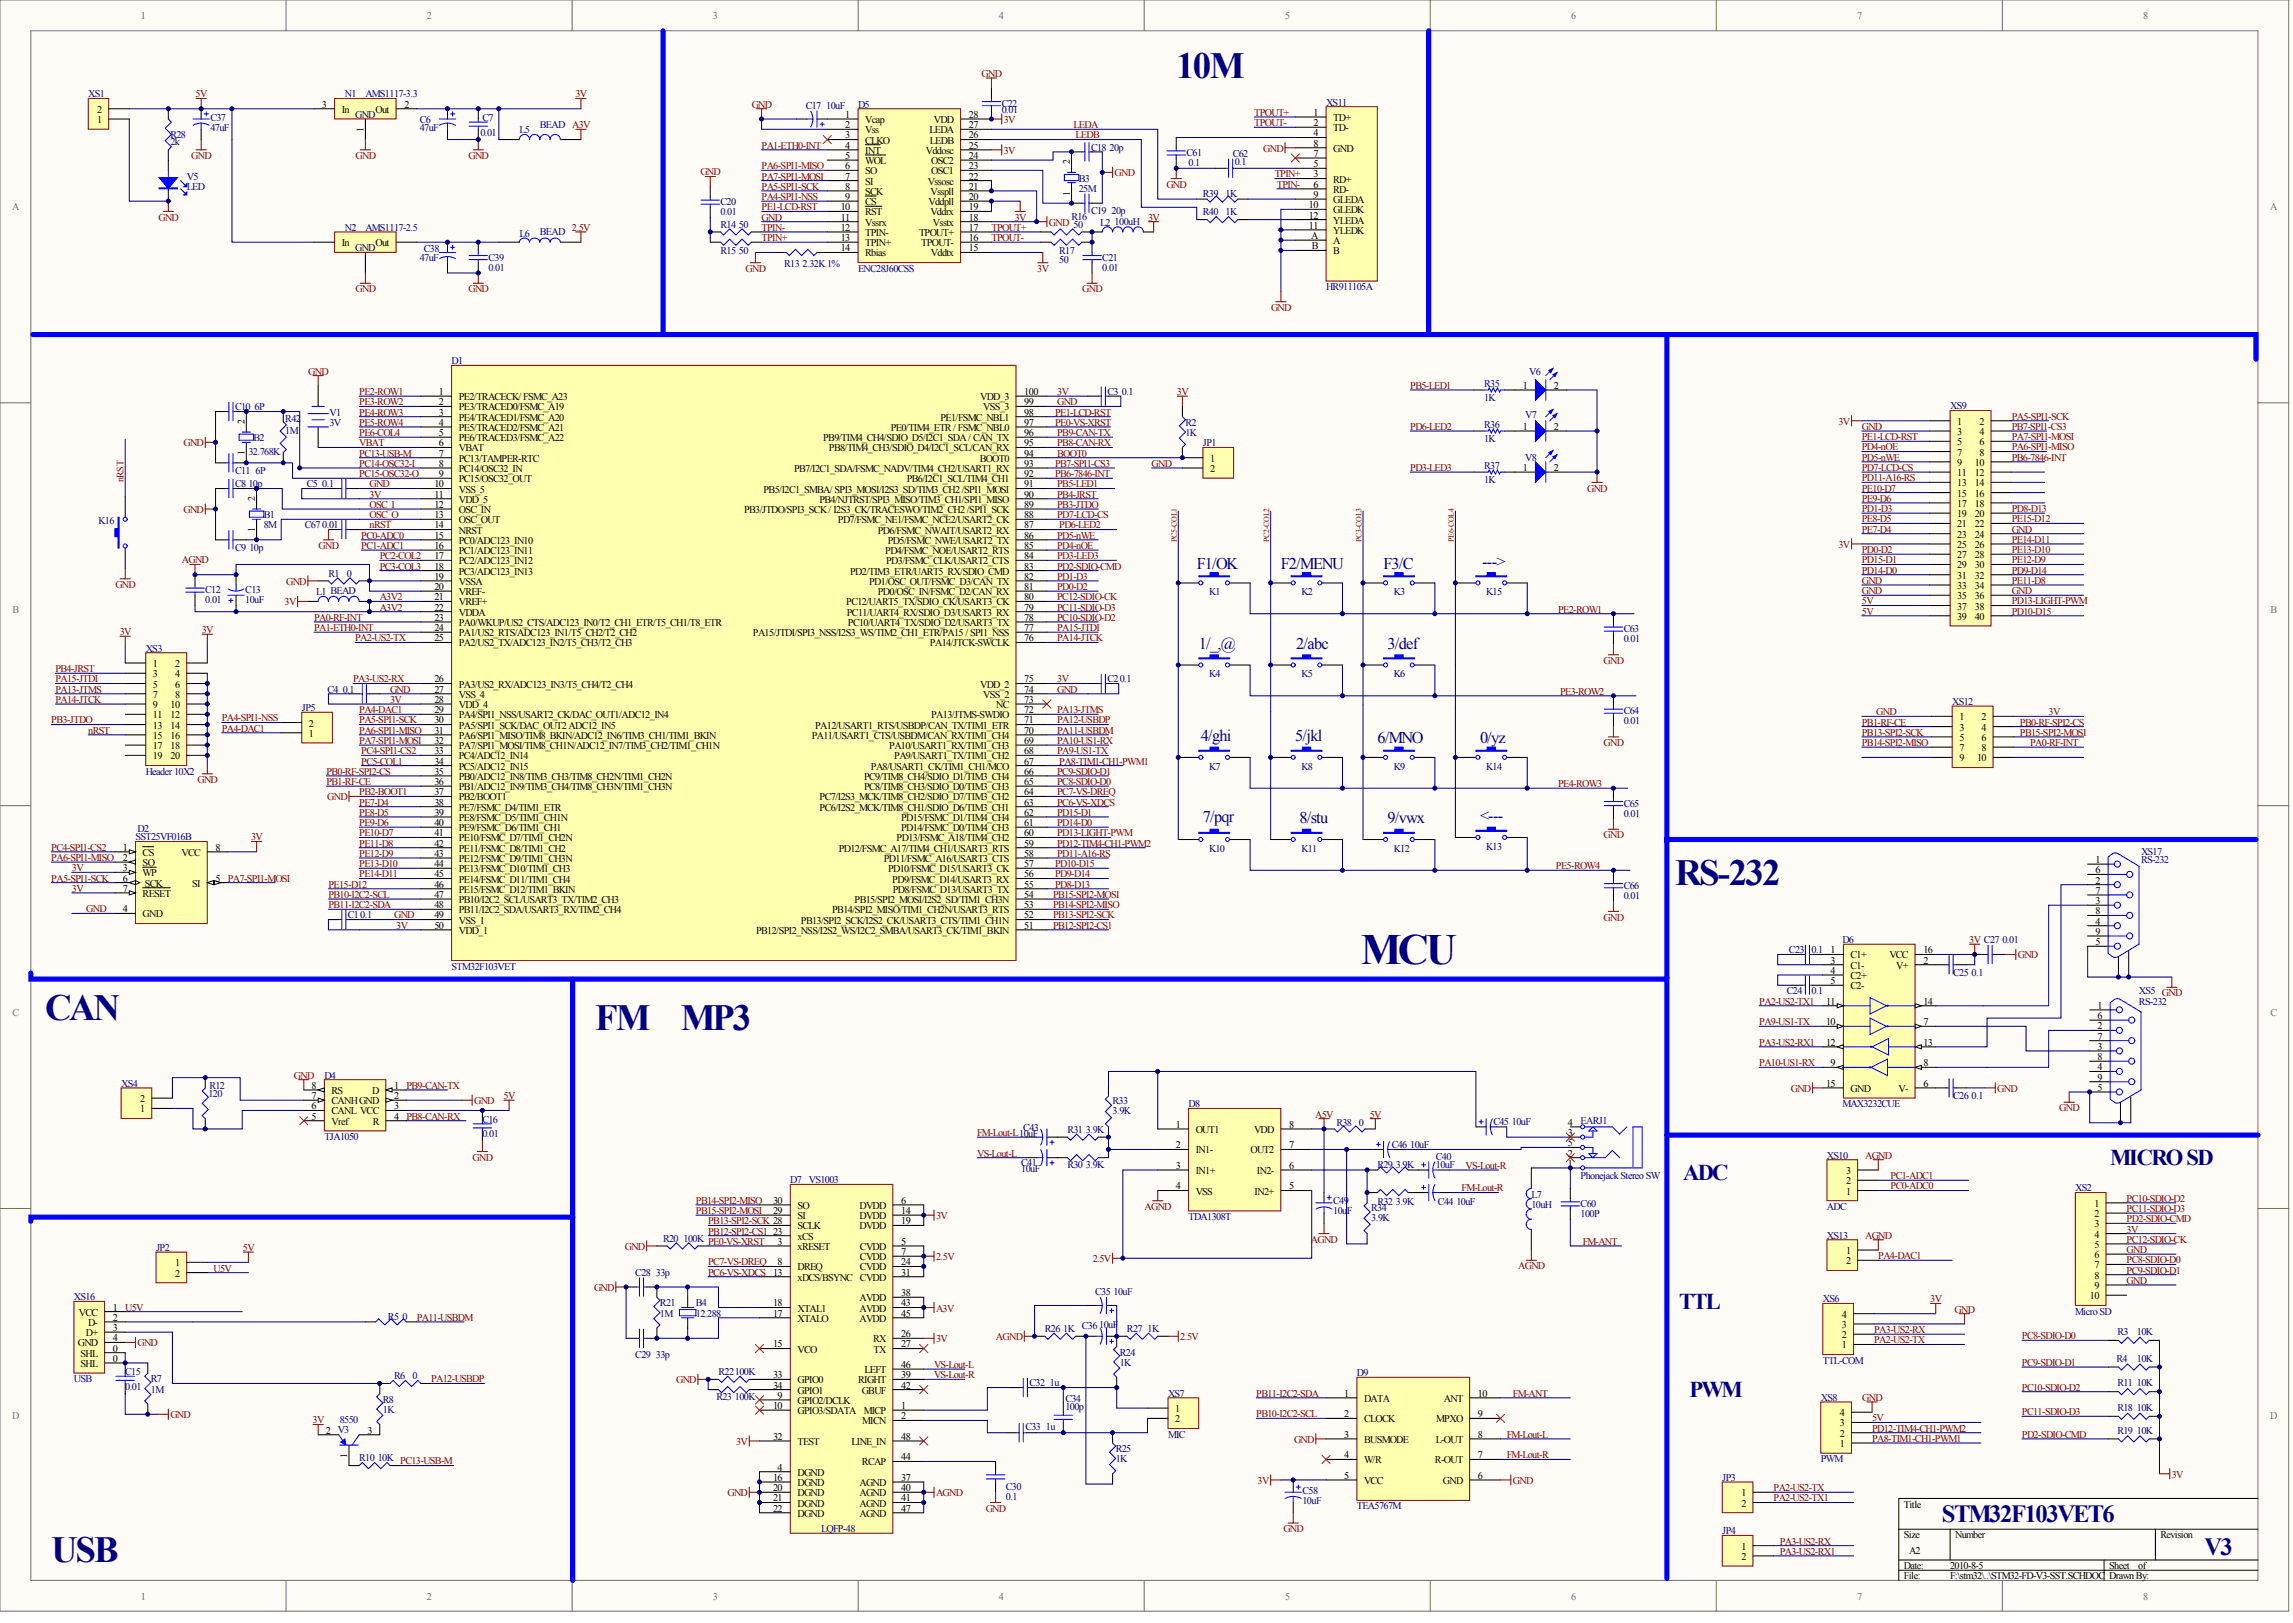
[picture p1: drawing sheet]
<svg xmlns="http://www.w3.org/2000/svg" width="840mm" height="594mm" viewBox="0 0 840 594" stroke-linecap="round" stroke-linejoin="round" font-family="sans-serif">
<defs><g id="words">
<text font-size="15.8" fill="#000080" x="498.3" y="352.9">MCU</text>
<g font-size="13.5" fill="#000080">
<text x="430.7" y="28.6">10M</text>
<text x="613.3" y="323.9">RS-232</text>
<text x="16.5" y="373.4">CAN</text>
<text x="218" y="377.2">FM</text>
<text x="249.3" y="377.2">MP3</text>
<text x="18.8" y="571.8">USB</text>
</g>
<g font-size="9" fill="#000080">
<text x="711.1" y="557.3">STM32F103VET6</text>
<text x="807.3" y="569.3">V3</text>
</g>
<g font-size="8.3" fill="#000080">
<text x="616.3" y="431.9">ADC</text>
<text x="772.7" y="426.6">MICROSD</text>
<text x="614.8" y="479.2">TTL</text>
<text x="618.6" y="511.5">PWM</text>
</g>
<g font-size="6" fill="#000080">
<text x="438.2" y="208.2">F1/OK</text>
<text x="469" y="208.2">F2/MENU</text>
<text x="506.6" y="208.2">F3/C</text>
<text x="542.7" y="207.4">---&gt;</text>
<text x="439" y="237.5">1/_,@</text>
<text x="474.7" y="237.5">2/abc</text>
<text x="508.1" y="237.5">3/def</text>
<text x="439.7" y="271.3">4/ghi</text>
<text x="474.3" y="271.3">5/jkl</text>
<text x="504.4" y="272">6/MNO</text>
<text x="541.9" y="272">0/yz</text>
<text x="440.5" y="301">7/pqr</text>
<text x="475.8" y="301.3">8/stu</text>
<text x="508.1" y="301.3">9/vwx</text>
<text x="541.9" y="300.6">&lt;---</text>
</g>
<g font-size="3.8" fill="#716f64">
<text x="51.6" y="7.1">1</text>
<text x="156.3" y="7.1">2</text>
<text x="261" y="7.1">3</text>
<text x="365.8" y="7.1">4</text>
<text x="470.5" y="7.1">5</text>
<text x="575.3" y="7.1">6</text>
<text x="680" y="7.1">7</text>
<text x="784.7" y="7.1">8</text>
<text x="4.4" y="77">A</text>
<text x="831.2" y="77">A</text>
<text x="4.5" y="224.5">B</text>
<text x="831.4" y="224.5">B</text>
<text x="4.5" y="372">C</text>
<text x="831.4" y="372">C</text>
<text x="4.4" y="519.4">D</text>
<text x="831.2" y="519.4">D</text>
<text x="51.6" y="585.6">1</text>
<text x="156.3" y="585.6">2</text>
<text x="261" y="585.6">3</text>
<text x="365.8" y="585.6">4</text>
<text x="470.5" y="585.6">5</text>
<text x="575.3" y="585.6">6</text>
<text x="680" y="585.6">7</text>
<text x="784.7" y="585.6">8</text>
</g>
<g font-size="3.8" fill="#800000">
<text x="359.4" y="28.1">GND</text>
<text x="71.6" y="35.7">5V</text>
<text x="210.7" y="35.7">3V</text>
<text x="275.3" y="39.4">GND</text>
<text x="367.6" y="45">3V</text>
<text x="393.1" y="46.9">LEDA</text>
<text x="459.3" y="42.4">TPOUT+</text>
<text x="459.3" y="46.2">TPOUT-</text>
<text x="393.9" y="50.7">LEDB</text>
<text x="70.1" y="58.2">GND</text>
<text x="130.2" y="58.2">GND</text>
<text x="171.5" y="58.2">GND</text>
<text x="278.9" y="54.4">PA1-ETH0-INT</text>
<text x="367.6" y="56.3">3V</text>
<text x="462.6" y="55.6">GND</text>
<text x="256.5" y="64.2">GND</text>
<text x="278.9" y="61.9">PA6-SPI1-MISO</text>
<text x="278.9" y="65.7">PA7-SPI1-MOSI</text>
<text x="408.1" y="64.6">GND</text>
<text x="466.8" y="65">TPIN+</text>
<text x="278.9" y="69.5">PA5-SPI1-SCK</text>
<text x="427.1" y="68.7">GND</text>
<text x="467.5" y="68.7">TPIN-</text>
<text x="278.9" y="73.2">PA4-SPI1-NSS</text>
<text x="278.9" y="77">PE1-LCD-RST</text>
<text x="58" y="80.7">GND</text>
<text x="278.9" y="80.7">GND</text>
<text x="371.5" y="80.7">3V</text>
<text x="384.1" y="82.6">GND 50</text>
<text x="420.4" y="80.7">3V</text>
<text x="209.4" y="84.5">2.5V</text>
<text x="278.9" y="84.5">TPIN-</text>
<text x="278.9" y="88.2">TPIN+</text>
<text x="363" y="84.5">TPOUT+</text>
<text x="363" y="88.2">TPOUT-</text>
<text x="273" y="99.5">GND</text>
<text x="379.8" y="99.5">3V</text>
<text x="130.2" y="107">GND</text>
<text x="171.5" y="107">GND</text>
<text x="396.3" y="107">GND</text>
<text x="465.4" y="113.8">GND</text>
<text x="112.9" y="137.1">GND</text>
<text x="516.4" y="142.3">PB5-LED1</text>
<text x="131.5" y="144.6">PE2-ROW1</text>
<text x="131.5" y="148.4">PE3-ROW2</text>
<text x="387.1" y="144.6">3V</text>
<text x="387.1" y="148.4">GND</text>
<text x="430.9" y="144.6">3V</text>
<text x="131.5" y="152.1">PE4-ROW3</text>
<text x="131.5" y="155.9">PE5-ROW4</text>
<text x="386.3" y="152.1">PE1-LCD-RST</text>
<text x="386.3" y="155.9">PE0-VS-XRST</text>
<text x="673.2" y="155.5">3V</text>
<text x="736.6" y="153.6">PA5-SPI1-SCK</text>
<text x="131.5" y="159.6">PE6-COL4</text>
<text x="387.1" y="159.6">PB9-CAN-TX</text>
<text x="516.4" y="157.4">PD6-LED2</text>
<text x="681.7" y="157.4">GND</text>
<text x="681.7" y="161.1">PE1-LCD-RST</text>
<text x="736.6" y="157.4">PB7-SPI1-CS3</text>
<text x="736.6" y="161.1">PA7-SPI1-MOSI</text>
<text x="67.2" y="163.4">GND</text>
<text x="131.5" y="167.1">PC13-USB-M</text>
<text x="131.5" y="163.4">VBAT</text>
<text x="387.1" y="167.1">BOOT0</text>
<text x="387.1" y="163.4">PB8-CAN-RX</text>
<text x="681.7" y="164.9">PD4-nOE</text>
<text x="736.6" y="164.9">PA6-SPI1-MISO</text>
<text x="131.5" y="170.9">PC14-OSC32-I</text>
<text x="386.3" y="170.9">PB7-SPI1-CS3</text>
<text x="421.7" y="170.9">GND</text>
<text x="516.4" y="172.4">PD3-LED3</text>
<text x="681.7" y="168.6">PD5-nWE</text>
<text x="681.7" y="172.4">PD7-LCD-CS</text>
<text x="736.6" y="168.6">PB6-7846-INT</text>
<text x="131.5" y="174.6">PC15-OSC32-O</text>
<text x="135.3" y="178.4">GND</text>
<text x="386.3" y="174.6">PB6-7846-INT</text>
<text x="387.1" y="178.4">PB5-LED1</text>
<text x="581.2" y="179.9">GND</text>
<text x="681.7" y="176.2">PD11-A16-RS</text>
<text x="681.7" y="179.9">PE10-D7</text>
<text x="135.3" y="182.2">3V</text>
<text x="135.3" y="185.9">OSC_I</text>
<text x="387.1" y="182.2">PB4-JRST</text>
<text x="387.1" y="185.9">PB3-JTDO</text>
<text x="681.7" y="183.7">PE9-D6</text>
<text x="67.2" y="187.8">GND</text>
<text x="135.3" y="189.7">OSC_O</text>
<text x="387.1" y="189.7">PD7-LCD-CS</text>
<text x="681.7" y="187.4">PD1-D3</text>
<text x="681.7" y="191.2">PE8-D5</text>
<text x="736.6" y="187.4">PD8-D13</text>
<text x="736.6" y="191.2">PE15-D12</text>
<text x="132.3" y="197.2">PC0-ADC0</text>
<text x="135.3" y="193.4">nRST</text>
<text x="387.1" y="197.2">PD5-nWE</text>
<text x="387.8" y="193.4">PD6-LED2</text>
<text x="681.7" y="194.9">PE7-D4</text>
<text x="736.6" y="194.9">GND</text>
<text x="116.7" y="200.9">GND</text>
<text x="132.3" y="200.9">PC1-ADC1</text>
<text x="387.1" y="200.9">PD4-nOE</text>
<text x="673.2" y="200.6">3V</text>
<text x="681.7" y="202.4">PD0-D2</text>
<text x="736.6" y="202.4">PE13-D10</text>
<text x="736.6" y="198.7">PE14-D11</text>
<text x="66.6" y="206.2">AGND</text>
<text x="139.1" y="204.7">PC2-COL2</text>
<text x="139.1" y="208.5">PC3-COL3</text>
<text x="387.1" y="208.5">PD2-SDIO-CMD</text>
<text x="387.1" y="204.7">PD3-LED3</text>
<text x="681.7" y="210">PD14-D0</text>
<text x="681.7" y="206.2">PD15-D1</text>
<text x="736.6" y="206.2">PE12-D9</text>
<text x="736.6" y="210">PD9-D14</text>
<text x="42.2" y="215.2">GND</text>
<text x="104.8" y="214.1">GND</text>
<text x="387.1" y="216">PD0-D2</text>
<text x="387.1" y="212.2">PD1-D3</text>
<text x="681.7" y="213.7">GND</text>
<text x="736.6" y="213.7">PE11-D8</text>
<text x="104.2" y="221.6">3V</text>
<text x="139.1" y="219.7">A3V2</text>
<text x="387.1" y="219.7">PC12-SDIO-CK</text>
<text x="681.7" y="217.5">GND</text>
<text x="681.7" y="221.2">5V</text>
<text x="736.6" y="221.2">PD13-LIGHT-PWM</text>
<text x="736.6" y="217.5">GND</text>
<text x="115" y="227.2">PA0-RF-INT</text>
<text x="139.1" y="223.5">A3V2</text>
<text x="387.1" y="223.5">PC11-SDIO-D3</text>
<text x="387.1" y="227.2">PC10-SDIO-D2</text>
<text x="570.5" y="224.2">PE2-ROW1</text>
<text x="681.7" y="225">5V</text>
<text x="736.6" y="225">PD10-D15</text>
<text x="43.8" y="232.5">3V</text>
<text x="73.9" y="231.8">3V</text>
<text x="115" y="231">PA1-ETH0-INT</text>
<text x="387.1" y="231">PA15-JTDI</text>
<text x="130" y="234.8">PA2-US2-TX</text>
<text x="387.1" y="234.8">PA14-JTCK</text>
<text x="587.2" y="243">GND</text>
<text x="20.3" y="246">PB4-JRST</text>
<text x="20.3" y="249.8">PA15-JTDI</text>
<text x="129.3" y="249.8">PA3-US2-RX</text>
<text x="387.1" y="249.8">3V</text>
<text x="20.3" y="253.5">PA13-JTMS</text>
<text x="20.3" y="257.3">PA14-JTCK</text>
<text x="142.8" y="257.3">3V</text>
<text x="142.8" y="253.5">GND</text>
<text x="387.1" y="253.5">GND</text>
<text x="571.2" y="254.3">PE3-ROW2</text>
<text x="131.5" y="261.1">PA4-DAC1</text>
<text x="387.1" y="261.1">PA13-JTMS</text>
<text x="687" y="261.8">GND</text>
<text x="750.1" y="261.8">3V</text>
<text x="18.8" y="264.8">PB3-JTDO</text>
<text x="32.3" y="268.6">nRST</text>
<text x="81.2" y="264.1">PA4-SPI1-NSS</text>
<text x="81.2" y="267.8">PA4-DAC1</text>
<text x="131.5" y="264.8">PA5-SPI1-SCK</text>
<text x="131.5" y="268.6">PA6-SPI1-MISO</text>
<text x="387.1" y="264.8">PA12-USBDP</text>
<text x="387.1" y="268.6">PA11-USBDM</text>
<text x="681.7" y="269.3">PB13-SPI2-SCK</text>
<text x="681.7" y="265.6">PB1-RF-CE</text>
<text x="739.6" y="269.3">PB15-SPI2-MOSI</text>
<text x="739.6" y="265.6">PB0-RF-SPI2-CS</text>
<text x="131.5" y="272.3">PA7-SPI1-MOSI</text>
<text x="387.1" y="272.3">PA10-US1-RX</text>
<text x="587.2" y="273.1">GND</text>
<text x="681.7" y="273.1">PB14-SPI2-MISO</text>
<text x="743.4" y="273.1">PA0-RF-INT</text>
<text x="132.3" y="276.1">PC4-SPI1-CS2</text>
<text x="132.3" y="279.8">PC5-COL1</text>
<text x="387.1" y="276.1">PA9-US1-TX</text>
<text x="387.8" y="279.8">PA8-TIM1-CH1-PWM1</text>
<text x="72.3" y="286.6">GND</text>
<text x="119.5" y="283.6">PB0-RF-SPI2-CS</text>
<text x="119.5" y="287.4">PB1-RF-CE</text>
<text x="387.1" y="287.4">PC8-SDIO-D0</text>
<text x="387.1" y="283.6">PC9-SDIO-D1</text>
<text x="119.8" y="293">GND</text>
<text x="131.5" y="291.1">PB2-BOOT1</text>
<text x="387.1" y="291.1">PC7-VS-DREQ</text>
<text x="570.5" y="288.1">PE4-ROW3</text>
<text x="131.5" y="294.9">PE7-D4</text>
<text x="131.5" y="298.6">PE8-D5</text>
<text x="387.1" y="298.6">PD15-D1</text>
<text x="387.1" y="294.9">PC6-VS-XDCS</text>
<text x="131.5" y="302.4">PE9-D6</text>
<text x="387.1" y="302.4">PD14-D0</text>
<text x="18.8" y="311.4">PC4-SPI1-CS2</text>
<text x="91.9" y="307.6">3V</text>
<text x="131.5" y="306.1">PE10-D7</text>
<text x="131.5" y="309.9">PE11-D8</text>
<text x="387.1" y="309.9">PD12-TIM4-CH1-PWM2</text>
<text x="387.1" y="306.1">PD13-LIGHT-PWM</text>
<text x="587.2" y="306.9">GND</text>
<text x="18.8" y="315.2">PA6-SPI1-MISO</text>
<text x="131.5" y="313.6">PE12-D9</text>
<text x="131.5" y="317.4">PE13-D10</text>
<text x="386.3" y="317.4">PD10-D15</text>
<text x="387.1" y="313.6">PD11-A16-RS</text>
<text x="18.8" y="322.7">PA5-SPI1-SCK</text>
<text x="26.3" y="318.9">3V</text>
<text x="83.4" y="322.7">PA7-SPI1-MOSI</text>
<text x="131.5" y="321.2">PE14-D11</text>
<text x="386.3" y="321.2">PD9-D14</text>
<text x="569.7" y="318.2">PE5-ROW4</text>
<text x="26.3" y="326.4">3V</text>
<text x="120.3" y="328.7">PB10-I2C2-SCL</text>
<text x="120.3" y="324.9">PE15-D12</text>
<text x="385.6" y="328.7">PB15-SPI2-MOSI</text>
<text x="386.3" y="324.9">PD8-D13</text>
<text x="31.6" y="333.9">GND</text>
<text x="120.3" y="332.4">PB11-I2C2-SDA</text>
<text x="385.6" y="332.4">PB14-SPI2-MISO</text>
<text x="144.3" y="336.2">GND</text>
<text x="145.1" y="339.9">3V</text>
<text x="385.6" y="339.9">PB12-SPI2-CS1</text>
<text x="385.6" y="336.2">PB13-SPI2-SCK</text>
<text x="587.2" y="336.9">GND</text>
<text x="721" y="345.2">3V C27</text>
<text x="738.9" y="350.8">GND</text>
<text x="644.2" y="367.7">PA2-US2-TX1</text>
<text x="644.2" y="375.3">PA9-US1-TX</text>
<text x="644.2" y="382.8">PA3-US2-RX1</text>
<text x="107.6" y="394.8">GND</text>
<text x="644.2" y="390.3">PA10-US1-RX</text>
<text x="148.8" y="398.6">PB9-CAN-TX</text>
<text x="655.7" y="399.7">GND</text>
<text x="731.3" y="399.7">GND</text>
<text x="173.6" y="404.2">GND</text>
<text x="184.4" y="402.3">5V</text>
<text x="754" y="406.8">GND</text>
<text x="148.8" y="409.8">PB8-CAN-RX</text>
<text x="481.6" y="409.1">A5V</text>
<text x="501.6" y="409.1">5V</text>
<text x="357.8" y="415.8">FM-Lout-L10uF</text>
<text x="173" y="424.8">GND</text>
<text x="357.8" y="423.3">VS-Lout-L</text>
<text x="682.9" y="424.1">AGND</text>
<text x="536.7" y="427.9">VS-Lout-R</text>
<text x="692.3" y="431.6">PC1-ADC1</text>
<text x="535.2" y="436.1">FM-Lout-R</text>
<text x="692.3" y="435.4">PC0-ADC0</text>
<text x="254.8" y="440.6">PB14-SPI2-MISO</text>
<text x="419.1" y="442.9">AGND</text>
<text x="778.7" y="443.6">PC11-SDIO-D3</text>
<text x="778.7" y="439.9">PC10-SDIO-D2</text>
<text x="254.8" y="444.4">PB15-SPI2-MOSI</text>
<text x="259.3" y="448.1">PB13-SPI2-SCK 28</text>
<text x="342.7" y="446.3">3V</text>
<text x="778.7" y="447.4">PD2-SDIO-CMD</text>
<text x="259.3" y="455.7">PE0-VS-XRST</text>
<text x="259.3" y="451.9">PB12-SPI2-CS1</text>
<text x="480" y="454.9">AGND</text>
<text x="579.5" y="455.7">FM-ANT</text>
<text x="682.9" y="453.4">AGND</text>
<text x="778.7" y="451.1">3V</text>
<text x="778.7" y="454.9">PC12-SDIO-CK</text>
<text x="88.9" y="457.9">5V</text>
<text x="228.8" y="457.5">GND</text>
<text x="342.7" y="461.3">2.5V</text>
<text x="687.8" y="460.9">PA4-DAC1</text>
<text x="778.7" y="458.7">GND</text>
<text x="78.2" y="465.4">U5V</text>
<text x="259.3" y="463.2">PC7-VS-DREQ</text>
<text x="259.3" y="466.9">PC6-VS-XDCS 13</text>
<text x="400.1" y="462">2.5V</text>
<text x="555.9" y="464.7">AGND</text>
<text x="778.7" y="462.4">PC8-SDIO-D0</text>
<text x="778.7" y="466.2">PC9-SDIO-D1</text>
<text x="217.5" y="472.6">GND</text>
<text x="778.7" y="469.9">GND</text>
<text x="45.9" y="479.7">U5V</text>
<text x="706.8" y="476.7">3V</text>
<text x="152.6" y="483.5">PA11-USBDM</text>
<text x="342.7" y="480.1">A3V</text>
<text x="715.7" y="480.4">GND</text>
<text x="342.7" y="491.3">3V</text>
<text x="364.7" y="490.6">AGND</text>
<text x="432.2" y="490.6">2.5V</text>
<text x="686.2" y="488">PA3-US2-RX</text>
<text x="686.2" y="491.7">PA2-US2-TX</text>
<text x="740.4" y="490.2">PC8-SDIO-D0</text>
<text x="50.4" y="492.8">GND</text>
<text x="342" y="500.7">VS-Lout-L</text>
<text x="740.4" y="500">PC9-SDIO-D1</text>
<text x="157.8" y="506">PA12-USBDP</text>
<text x="247.6" y="506.4">GND</text>
<text x="342" y="504.5">VS-Lout-R</text>
<text x="740.4" y="509">PC10-SDIO-D2</text>
<text x="460" y="511.3">PB11-I2C2-SDA</text>
<text x="554" y="511.3">FM-ANT</text>
<text x="681.9" y="512.8">GND</text>
<text x="62.4" y="519.1">GND</text>
<text x="114.5" y="521">3V</text>
<text x="460" y="518.8">PB10-I2C2-SCL</text>
<text x="685.5" y="520.3">5V</text>
<text x="740.4" y="518">PC11-SDIO-D3</text>
<text x="551.7" y="526.3">FM-Lout-L</text>
<text x="685.5" y="524">PD12-TIM4-CH1-PWM2</text>
<text x="685.5" y="527.8">PA8-TIM1-CH1-PWM1</text>
<text x="740.4" y="526.3">PD2-SDIO-CMD</text>
<text x="269.5" y="528.9">3V</text>
<text x="473.8" y="528.2">GND</text>
<text x="551.7" y="533.8">FM-Lout-R</text>
<text x="146.6" y="536">PC13-USB-M</text>
<text x="460.5" y="543.2">3V</text>
<text x="554" y="543.2">GND</text>
<text x="649.4" y="545.8">PA2-US2-TX</text>
<text x="795.2" y="540.9">3V</text>
<text x="266.4" y="547.7">GND</text>
<text x="342.7" y="547.7">AGND</text>
<text x="649.4" y="549.6">PA2-US2-TX1</text>
<text x="360.9" y="553.3">GND</text>
<text x="469.9" y="560.8">GND</text>
<text x="651.7" y="565.3">PA3-US2-RX</text>
<text x="651.7" y="569.1">PA3-US2-RX1</text>
</g>
<g font-size="3.8" fill="#000080">
<text x="32.3" y="35.7">XS1</text>
<text x="126.3" y="35.7">N1</text>
<text x="133.8" y="35.7">AMS1117-3.3</text>
<text x="295" y="39.8">C17</text>
<text x="302.5" y="39.8">10uF</text>
<text x="314.2" y="39.4">D5</text>
<text x="366.8" y="39">C22</text>
<text x="366.8" y="41.3">0.01</text>
<text x="485.6" y="38.7">XS11</text>
<text x="77" y="44.3">C37</text>
<text x="130" y="43.2">GND</text>
<text x="153.7" y="45">C6</text>
<text x="176.6" y="44.3">C7</text>
<text x="197.7" y="46.9">BEAD A3V</text>
<text x="62.4" y="50.7">R28</text>
<text x="62.4" y="52.9">2k</text>
<text x="77" y="48">47uF</text>
<text x="153.7" y="48">47uF</text>
<text x="175.9" y="49.9">0.01</text>
<text x="190.2" y="48.8">L5</text>
<text x="399.5" y="55.2">C18</text>
<text x="406.3" y="55.2">20p</text>
<text x="434.4" y="57.1">C61</text>
<text x="451.4" y="57.4">C62</text>
<text x="68.4" y="65.7">V5</text>
<text x="435.2" y="60.8">0.1</text>
<text x="452.1" y="60.4">0.1</text>
<text x="68.4" y="69.5">LED</text>
<text x="395" y="66.5">B3</text>
<text x="395" y="70.2">25M</text>
<text x="263.8" y="75.1">C20</text>
<text x="440.5" y="72.1">R39</text>
<text x="448.7" y="72.1">1K</text>
<text x="263.8" y="83.4">R14</text>
<text x="263.8" y="78.9">0.01</text>
<text x="270.6" y="83.4">50</text>
<text x="392.4" y="80.4">R16</text>
<text x="399.5" y="78.5">C19</text>
<text x="402.9" y="82.6">L2</text>
<text x="407" y="78.5">20p</text>
<text x="408.1" y="82.2">100uH</text>
<text x="440.5" y="78.9">R40</text>
<text x="448.7" y="78.9">1K</text>
<text x="126.3" y="84.5">N2</text>
<text x="133.8" y="84.5">AMS1117-2.5</text>
<text x="190.2" y="86.7">L6</text>
<text x="197.7" y="86">BEAD</text>
<text x="130" y="92">GND</text>
<text x="153.7" y="95.4">47uF</text>
<text x="155.2" y="92.4">C38</text>
<text x="178.9" y="95.4">C39</text>
<text x="263.8" y="93.1">R15</text>
<text x="270.6" y="93.1">50</text>
<text x="387.8" y="93.1">R17</text>
<text x="403.6" y="95.4">C21</text>
<text x="178.9" y="99.1">0.01</text>
<text x="287.1" y="97.6">R13</text>
<text x="293.9" y="97.6">2.32K1%</text>
<text x="314.2" y="99.5">ENC28J60CSS</text>
<text x="387.8" y="96.1">50</text>
<text x="403.6" y="99.1">0.01</text>
<text x="485.6" y="106.3">HR911105A</text>
<text x="165.4" y="133.3">D1</text>
<text x="560" y="137.1">V6</text>
<text x="543.4" y="141.6">R35</text>
<text x="405.5" y="144.6">C3</text>
<text x="410.8" y="144.6">0.1</text>
<text x="543.4" y="146.8">1K</text>
<text x="714.1" y="149.9">XS9</text>
<text x="86.1" y="150.2">C10</text>
<text x="93.2" y="150.2">6P</text>
<text x="104.5" y="154.4">R42</text>
<text x="120.6" y="152.1">V1</text>
<text x="120.6" y="155.9">3V</text>
<text x="434.1" y="155.9">R2</text>
<text x="558.5" y="152.9">V7</text>
<text x="92.8" y="161.5">B2</text>
<text x="104.5" y="158.9">1M</text>
<text x="434.1" y="159.6">1K</text>
<text x="543.4" y="156.6">R36</text>
<text x="543.4" y="161.9">1K</text>
<text x="90.9" y="166.4">32.768K</text>
<text x="440.5" y="163.4">JP1</text>
<text x="86.1" y="173.5">C11</text>
<text x="93.6" y="173.5">6P</text>
<text x="543.4" y="171.6">R37</text>
<text x="558.5" y="168.6">V8</text>
<text x="86.1" y="178.4">C8</text>
<text x="90.9" y="178.4">10p</text>
<text x="112.4" y="178.4">C5</text>
<text x="118" y="178.4">0.1</text>
<text x="543.4" y="176.9">1K</text>
<text x="36.1" y="191.9">K16</text>
<text x="96.6" y="189.7">B1</text>
<text x="96.6" y="193.4">8M</text>
<text x="111.6" y="193.4">C67</text>
<text x="118" y="193.4">0.01</text>
<text x="86.1" y="201.7">C9</text>
<text x="91.3" y="201.7">10p</text>
<text x="120.3" y="211.1">R1</text>
<text x="127" y="211.1">0</text>
<text x="75.2" y="217.1">C12</text>
<text x="75.2" y="220.9">0.01</text>
<text x="89.8" y="220.9">10uF</text>
<text x="89.8" y="217.1">C13</text>
<text x="115.8" y="217.9">L1 BEAD</text>
<text x="442.7" y="217.9">K1</text>
<text x="476.5" y="217.9">K2</text>
<text x="510.4" y="217.9">K3</text>
<text x="544.2" y="217.9">K15</text>
<text x="594.5" y="231.4">C63</text>
<text x="53.4" y="238.5">XS3</text>
<text x="594.5" y="235.1">0.01</text>
<text x="405.5" y="249.8">C20.1</text>
<text x="442.7" y="247.9">K4</text>
<text x="476.5" y="247.9">K5</text>
<text x="510.4" y="247.9">K6</text>
<text x="119.9" y="253.5">C4</text>
<text x="125.5" y="253.5">0.1</text>
<text x="110.5" y="260.3">JP5</text>
<text x="594.5" y="261.4">C64</text>
<text x="714.8" y="258">XS12</text>
<text x="594.5" y="265.2">0.01</text>
<text x="442.7" y="281.7">K7</text>
<text x="476.5" y="281.7">K8</text>
<text x="510.4" y="281.7">K9</text>
<text x="544.2" y="281.7">K14</text>
<text x="53.4" y="283.6">Header 10X2</text>
<text x="594.5" y="295.2">C65</text>
<text x="594.5" y="299">0.01</text>
<text x="50.4" y="304.6">D2</text>
<text x="49.6" y="307.6">SST25VF016B</text>
<text x="442.7" y="311.8">K10</text>
<text x="476.5" y="311.8">K11</text>
<text x="510.4" y="311.8">K12</text>
<text x="544.2" y="311">K13</text>
<text x="784" y="312.9">XS17</text>
<text x="784" y="315.9">RS-232</text>
<text x="594.5" y="325.3">C66</text>
<text x="594.5" y="329.1">0.01</text>
<text x="127.4" y="336.2">C10.1</text>
<text x="674.6" y="345.2">D6</text>
<text x="733.2" y="345.2">0.01</text>
<text x="655.1" y="349">C23</text>
<text x="663.3" y="349">0.1</text>
<text x="165.4" y="355">STM32F103VET</text>
<text x="715.2" y="357.2">C25</text>
<text x="721.9" y="357.2">0.1</text>
<text x="654.3" y="364">C24</text>
<text x="663.3" y="364">0.1</text>
<text x="783.2" y="364">XS5 GND</text>
<text x="783.2" y="367.7">RS-232</text>
<text x="118.8" y="394.8">D4</text>
<text x="44.3" y="397.8">XS4</text>
<text x="76.3" y="401.6">120</text>
<text x="76.7" y="398.6">R12</text>
<text x="407.4" y="407.9">3.9K</text>
<text x="407.4" y="404.2">R33</text>
<text x="435.2" y="405.3">D8</text>
<text x="674.6" y="405.3">MAX3232CUE</text>
<text x="715.2" y="402.3">C26</text>
<text x="721.9" y="402.3">0.1</text>
<text x="176.6" y="410.9">C16</text>
<text x="374.7" y="414">C43</text>
<text x="489.3" y="412.1">R38</text>
<text x="497.6" y="412.1">0</text>
<text x="546.8" y="411.7">C45</text>
<text x="553.6" y="411.7">10uF</text>
<text x="578.8" y="411.3">EARJ1</text>
<text x="118.8" y="417.3">TJA1050</text>
<text x="176.6" y="416.2">0.01</text>
<text x="390.9" y="414.7">R31</text>
<text x="397.6" y="414.7">3.9K</text>
<text x="509.6" y="420.3">C46</text>
<text x="516.4" y="420.3">10uF</text>
<text x="525.8" y="424.5">C40</text>
<text x="669" y="424.1">XS10</text>
<text x="373.9" y="429">10uF</text>
<text x="373.9" y="426.7">C41</text>
<text x="390.9" y="427.5">R30</text>
<text x="397.6" y="427.5">3.9K</text>
<text x="504.4" y="427.5">R29</text>
<text x="511.1" y="427.5">3.9K</text>
<text x="525.8" y="427.5">10uF</text>
<text x="578.8" y="431.6">PhonejackStereoSW</text>
<text x="289.4" y="433.1">D7 VS1003</text>
<text x="759.9" y="436.1">XS2</text>
<text x="488.2" y="440.6">C49</text>
<text x="502.1" y="443.3">R34</text>
<text x="504.4" y="441">R32</text>
<text x="511.1" y="441">3.9K</text>
<text x="526.5" y="441">C44</text>
<text x="533.3" y="441">10uF</text>
<text x="560.7" y="438.4">L7</text>
<text x="560.7" y="442.1">10uH</text>
<text x="578.8" y="441.8">C60</text>
<text x="669" y="442.9">ADC</text>
<text x="435.2" y="446.6">TDA1308T</text>
<text x="488.2" y="444.4">10u</text>
<text x="493.1" y="444.4">F</text>
<text x="502.1" y="447">3.9K</text>
<text x="578.8" y="445.5">100P</text>
<text x="242.8" y="454.5">R20</text>
<text x="250.3" y="454.5">100K</text>
<text x="669" y="453.4">XS13</text>
<text x="57.1" y="457.9">JP2</text>
<text x="232.6" y="466.9">C28</text>
<text x="240.1" y="466.9">33p</text>
<text x="27.1" y="475.9">XS16</text>
<text x="241.7" y="478.2">R21</text>
<text x="254.8" y="478.2">B4</text>
<text x="401" y="474.1">C35</text>
<text x="407.8" y="474.1">10uF</text>
<text x="667.5" y="476.7">XS6</text>
<text x="142.1" y="483.1">R5</text>
<text x="147.3" y="483.1">0</text>
<text x="241.7" y="482">1M</text>
<text x="254.8" y="482">12.288</text>
<text x="759.9" y="481.2">MicroSD</text>
<text x="382.6" y="487.6">R26</text>
<text x="389.3" y="487.6">1K</text>
<text x="396.1" y="486.5">C36</text>
<text x="402.5" y="486.1">10uF</text>
<text x="412.7" y="487.6">R27</text>
<text x="420.2" y="487.6">1K</text>
<text x="775.3" y="488.7">R3</text>
<text x="782.5" y="488.7">10K</text>
<text x="232.6" y="497">C29</text>
<text x="240.1" y="497">33p</text>
<text x="410" y="496.2">R24</text>
<text x="45.9" y="503.4">C15</text>
<text x="263.1" y="503.4">R22100K</text>
<text x="410" y="500">1K</text>
<text x="496.8" y="503.7">D9</text>
<text x="667.5" y="499.2">TTL-COM</text>
<text x="774.9" y="498.5">R4</text>
<text x="782.5" y="498.5">10K</text>
<text x="27.1" y="506">USB</text>
<text x="45.9" y="508.6">0.01</text>
<text x="55.2" y="509.8">1M</text>
<text x="55.2" y="506">R7</text>
<text x="144.3" y="504.9">R6</text>
<text x="151.1" y="504.9">0</text>
<text x="376.9" y="507.5">C32</text>
<text x="384.5" y="507.5">1u</text>
<text x="775.3" y="507.5">R11</text>
<text x="782.5" y="507.5">10K</text>
<text x="140.2" y="513.5">R8</text>
<text x="262.3" y="512.4">R23</text>
<text x="269.1" y="512.4">100K</text>
<text x="390.1" y="513.1">C34</text>
<text x="427.7" y="511.3">XS7</text>
<text x="666.7" y="512.8">XS8</text>
<text x="124.4" y="521">8550</text>
<text x="140.2" y="517.3">1K</text>
<text x="390.1" y="516.1">100p</text>
<text x="775.3" y="516.5">R18</text>
<text x="782.5" y="516.5">10K</text>
<text x="375.4" y="523.3">C33</text>
<text x="383" y="523.3">1u</text>
<text x="427.7" y="526.3">MIC</text>
<text x="775.3" y="524.8">R19</text>
<text x="782.5" y="524.8">10K</text>
<text x="408.5" y="531.5">R25</text>
<text x="131.5" y="534.9">R10</text>
<text x="138.3" y="534.9">10K</text>
<text x="408.5" y="535.3">1K</text>
<text x="666.7" y="535.3">PWM</text>
<text x="368.3" y="545.4">C30</text>
<text x="630.6" y="542.1">JP3</text>
<text x="368.3" y="549.2">0.1</text>
<text x="476.9" y="550.7">10uF</text>
<text x="476.9" y="546.9">C58</text>
<text x="496.8" y="552.2">TEA5767M</text>
<text x="300.7" y="560.8">LQFP-48</text>
<text x="630.6" y="561.6">JP4</text>
</g>
<g font-size="3.8">
<text x="35.6" y="41.3">2</text>
<text x="117.9" y="39.4">3</text>
<text x="125.1" y="41.3">In</text>
<text x="137.5" y="41.3">Out</text>
<text x="148.1" y="39.4">2</text>
<text x="35.6" y="45">1</text>
<text x="309.5" y="43.2">1</text>
<text x="309.5" y="46.9">2</text>
<text x="316.8" y="45">Vcap</text>
<text x="341.9" y="45">VDD</text>
<text x="354.8" y="46.9">27</text>
<text x="354.8" y="43.2">28</text>
<text x="480.9" y="42.4">1</text>
<text x="480.9" y="46.2">2</text>
<text x="488.2" y="44.3">TD+</text>
<text x="309.5" y="50.7">3</text>
<text x="316.8" y="48.8">Vss</text>
<text x="316.8" y="52.6">CLKO</text>
<text x="340.3" y="48.8">LEDA</text>
<text x="340.5" y="52.6">LEDB</text>
<text x="354.8" y="50.7">26</text>
<text x="480.9" y="49.9">4</text>
<text x="480.9" y="53.7">8</text>
<text x="488.2" y="48">TD-</text>
<text x="309.5" y="54.4">4</text>
<text x="309.5" y="58.2">5</text>
<text x="316.8" y="56.3">INT</text>
<text x="339" y="56.3">Vddosc</text>
<text x="354.8" y="58.2">24</text>
<text x="354.8" y="54.4">25</text>
<text x="480.9" y="57.4">7</text>
<text x="488.2" y="55.6">GND</text>
<text x="309.5" y="61.9">6</text>
<text x="309.5" y="65.7">7</text>
<text x="316.8" y="60.1">WOL</text>
<text x="316.8" y="63.8">SO</text>
<text x="341" y="63.8">OSC1</text>
<text x="341" y="60.1">OSC2</text>
<text x="354.8" y="65.7">22</text>
<text x="354.8" y="61.9">23</text>
<text x="480.9" y="61.2">5</text>
<text x="480.9" y="65">3</text>
<text x="309.5" y="69.5">8</text>
<text x="316.8" y="67.6">SI</text>
<text x="316.8" y="71.3">SCK</text>
<text x="339.8" y="67.6">Vssosc</text>
<text x="340.7" y="71.3">Vsspll</text>
<text x="354.8" y="69.5">21</text>
<text x="480.9" y="68.7">6</text>
<text x="488.2" y="66.8">RD+</text>
<text x="488.2" y="70.6">RD-</text>
<text x="307.9" y="77">10</text>
<text x="309.5" y="73.2">9</text>
<text x="316.8" y="75.1">CS</text>
<text x="340" y="75.1">Vddpll</text>
<text x="354.8" y="77">19</text>
<text x="354.8" y="73.2">20</text>
<text x="479.2" y="76.2">10</text>
<text x="480.9" y="72.5">9</text>
<text x="488.2" y="74.3">GLEDA</text>
<text x="307.9" y="80.7">11</text>
<text x="316.8" y="78.9">RST</text>
<text x="316.8" y="82.6">Vssrx</text>
<text x="340.7" y="78.9">Vddrx</text>
<text x="341.6" y="82.6">Vsstx</text>
<text x="354.8" y="80.7">18</text>
<text x="479.2" y="80">12</text>
<text x="479.2" y="83.7">11</text>
<text x="488.2" y="78.1">GLEDK</text>
<text x="488.2" y="81.9">YLEDA</text>
<text x="307.9" y="84.5">12</text>
<text x="307.9" y="88.2">13</text>
<text x="316.8" y="86.4">TPIN-</text>
<text x="336.5" y="86.4">TPOUT+</text>
<text x="354.8" y="88.2">16</text>
<text x="354.8" y="84.5">17</text>
<text x="480.1" y="87.5">A</text>
<text x="488.2" y="85.6">YLEDK</text>
<text x="488.2" y="89.4">A</text>
<text x="125.1" y="90.1">In</text>
<text x="137.5" y="90.1">Out</text>
<text x="307.9" y="92">14</text>
<text x="316.8" y="90.1">TPIN+</text>
<text x="316.8" y="93.9">Rbias</text>
<text x="337.3" y="90.1">TPOUT-</text>
<text x="340.9" y="93.9">Vddtx</text>
<text x="354.8" y="92">15</text>
<text x="480.3" y="91.2">B</text>
<text x="488.2" y="93.1">B</text>
<text x="557.6" y="142.3">1</text>
<text x="569" y="142.3">2</text>
<text x="160.7" y="144.6">1</text>
<text x="160.7" y="148.4">2</text>
<text x="168" y="146.5">PE2/TRACECK/ FSMC_A23</text>
<text x="358.9" y="146.5">VDD_3</text>
<text x="375.1" y="148.4">99</text>
<text x="375.1" y="144.6">100</text>
<text x="160.7" y="152.1">3</text>
<text x="160.7" y="155.9">4</text>
<text x="168" y="150.2">PE3/TRACED0/FSMC_A19</text>
<text x="168" y="154">PE4/TRACED1/FSMC_A20</text>
<text x="344.3" y="154">PE1/FSMC_NBL1</text>
<text x="360" y="150.2">VSS_3</text>
<text x="375.1" y="155.9">97</text>
<text x="375.1" y="152.1">98</text>
<text x="716.7" y="155.5">1</text>
<text x="724.8" y="155.5">2</text>
<text x="160.7" y="159.6">5</text>
<text x="168" y="157.7">PE5/TRACED2/FSMC_A21</text>
<text x="168" y="161.5">PE6/TRACED3/FSMC_A22</text>
<text x="301.4" y="161.5">PB9/TIM4_CH4/SDIO_D5/I2C1_SDA/ CAN_TX</text>
<text x="326.2" y="157.7">PE0/TIM4_ETR/ FSMC_NBL0</text>
<text x="375.1" y="159.6">96</text>
<text x="557.6" y="157.4">1</text>
<text x="569" y="157.4">2</text>
<text x="716.7" y="159.2">3</text>
<text x="724.8" y="159.2">4</text>
<text x="160.7" y="163.4">6</text>
<text x="160.7" y="167.1">7</text>
<text x="168" y="165.3">VBAT</text>
<text x="303.5" y="165.3">PB8/TIM4_CH3/SDIO_D4/I2C1_SCL/CAN_RX</text>
<text x="375.1" y="167.1">94</text>
<text x="375.1" y="163.4">95</text>
<text x="716.7" y="163">5</text>
<text x="716.7" y="166.8">7</text>
<text x="724.8" y="163">6</text>
<text x="724.8" y="166.8">8</text>
<text x="160.7" y="170.9">8</text>
<text x="168" y="169">PC13/TAMPER-RTC</text>
<text x="168" y="172.8">PC14/OSC32_IN</text>
<text x="290.7" y="172.8">PB7/I2C1_SDA/FSMC_NADV/TIM4_CH2/USART1_RX</text>
<text x="358.7" y="169">BOOT0</text>
<text x="375.1" y="170.9">93</text>
<text x="443.1" y="169">1</text>
<text x="443.1" y="172.8">2</text>
<text x="557.6" y="172.4">1</text>
<text x="569" y="172.4">2</text>
<text x="716.7" y="170.5">9</text>
<text x="723.2" y="170.5">10</text>
<text x="159" y="178.4">10</text>
<text x="160.7" y="174.6">9</text>
<text x="168" y="176.5">PC15/OSC32_OUT</text>
<text x="332" y="176.5">PB6/I2C1_SCL/TIM4_CH1</text>
<text x="375.1" y="178.4">91</text>
<text x="375.1" y="174.6">92</text>
<text x="716.7" y="174.3">11</text>
<text x="716.7" y="178">13</text>
<text x="723.2" y="174.3">12</text>
<text x="723.2" y="178">14</text>
<text x="159" y="182.2">11</text>
<text x="159" y="185.9">12</text>
<text x="168" y="180.3">VSS_5</text>
<text x="168" y="184">VDD_5</text>
<text x="279.6" y="180.3">PB5/I2C1_SMBA/ SPI3_MOSI/I2S3_SD/TIM3_CH2/SPI1_MOSI</text>
<text x="300" y="184">PB4/NJTRST/SPI3_MISO/TIM3_CH1/SPI1_MISO</text>
<text x="375.1" y="185.9">89</text>
<text x="375.1" y="182.2">90</text>
<text x="716.7" y="181.8">15</text>
<text x="716.7" y="185.5">17</text>
<text x="723.2" y="181.8">16</text>
<text x="723.2" y="185.5">18</text>
<text x="159" y="189.7">13</text>
<text x="168" y="187.8">OSC_IN</text>
<text x="168" y="191.6">OSC_OUT</text>
<text x="272.4" y="187.8">PB3/JTDO/SPI3_SCK/ I2S3_CK/TRACESWO/TIM2_CH2/SPI1_SCK</text>
<text x="306.8" y="191.6">PD7/FSMC_NE1/FSMC_NCE2/USART2_CK</text>
<text x="375.1" y="189.7">88</text>
<text x="716.7" y="189.3">19</text>
<text x="723.2" y="189.3">20</text>
<text x="159" y="193.4">14</text>
<text x="159" y="197.2">15</text>
<text x="168" y="195.3">NRST</text>
<text x="321.4" y="195.3">PD6/FSMC_NWAIT/USART2_RX</text>
<text x="375.1" y="197.2">86</text>
<text x="375.1" y="193.4">87</text>
<text x="716.7" y="193.1">21</text>
<text x="716.7" y="196.8">23</text>
<text x="723.2" y="193.1">22</text>
<text x="723.2" y="196.8">24</text>
<text x="159" y="200.9">16</text>
<text x="168" y="199.1">PC0/ADC123_IN10</text>
<text x="168" y="202.8">PC1/ADC123_IN11</text>
<text x="324.1" y="202.8">PD4/FSMC_NOE/USART2_RTS</text>
<text x="325.1" y="199.1">PD5/FSMC_NWE/USART2_TX</text>
<text x="375.1" y="200.9">85</text>
<text x="716.7" y="200.6">25</text>
<text x="723.2" y="200.6">26</text>
<text x="159" y="204.7">17</text>
<text x="159" y="208.5">18</text>
<text x="168" y="206.6">PC2/ADC123_IN12</text>
<text x="324.5" y="206.6">PD3/FSMC_CLK/USART2_CTS</text>
<text x="375.1" y="208.5">83</text>
<text x="375.1" y="204.7">84</text>
<text x="716.7" y="204.3">27</text>
<text x="716.7" y="208.1">29</text>
<text x="723.2" y="204.3">28</text>
<text x="723.2" y="208.1">30</text>
<text x="159" y="212.2">19</text>
<text x="159" y="216">20</text>
<text x="168" y="210.3">PC3/ADC123_IN13</text>
<text x="168" y="214.1">VSSA</text>
<text x="311.3" y="210.3">PD2/TIM3_ETR/UART5_RX/SDIO_CMD</text>
<text x="318.2" y="214.1">PD1/OSC_OUT/FSMC_D3/CAN_TX</text>
<text x="375.1" y="216">81</text>
<text x="375.1" y="212.2">82</text>
<text x="716.7" y="211.8">31</text>
<text x="716.7" y="215.6">33</text>
<text x="723.2" y="211.8">32</text>
<text x="723.2" y="215.6">34</text>
<text x="159" y="219.7">21</text>
<text x="168" y="217.9">VREF-</text>
<text x="168" y="221.6">VREF+</text>
<text x="309.9" y="221.6">PC12/UART5_TX/SDIO_CK/USART3_CK</text>
<text x="321.4" y="217.9">PD0/OSC_IN/FSMC_D2/CAN_RX</text>
<text x="375.1" y="219.7">80</text>
<text x="716.7" y="219.4">35</text>
<text x="723.2" y="219.4">36</text>
<text x="159" y="223.5">22</text>
<text x="159" y="227.2">23</text>
<text x="168" y="225.4">VDDA</text>
<text x="310.1" y="225.4">PC11/UART4_RX/SDIO_D3/USART3_RX</text>
<text x="375.1" y="227.2">78</text>
<text x="375.1" y="223.5">79</text>
<text x="716.7" y="223.1">37</text>
<text x="716.7" y="226.9">39</text>
<text x="723.2" y="223.1">38</text>
<text x="723.2" y="226.9">40</text>
<text x="159" y="231">24</text>
<text x="168" y="229.1">PA0/WKUP/US2_CTS/ADC123_IN0/T2_CH1_ETR/T5_CH1/T8_ETR</text>
<text x="168" y="232.9">PA1/US2_RTS/ADC123_IN1/T5_CH2/T2_CH2</text>
<text x="275.7" y="232.9">PA15/JTDI/SPI3_NSS/I2S3_WS/TIM2_CH1_ETR/PA15/ SPI1_NSS</text>
<text x="310.5" y="229.1">PC10/UART4_TX/SDIO_D2/USART3_TX</text>
<text x="375.1" y="231">77</text>
<text x="159" y="234.8">25</text>
<text x="168" y="236.6">PA2/US2_TX/ADC123_IN2/T5_CH3/T2_CH3</text>
<text x="340.5" y="236.6">PA14/JTCK-SWCLK</text>
<text x="375.1" y="234.8">76</text>
<text x="56" y="244.1">1</text>
<text x="64.1" y="244.1">2</text>
<text x="56" y="247.9">3</text>
<text x="56" y="251.7">5</text>
<text x="64.1" y="247.9">4</text>
<text x="64.1" y="251.7">6</text>
<text x="159" y="249.8">26</text>
<text x="168" y="251.7">PA3/US2_RX/ADC123_IN3/T5_CH4/T2_CH4</text>
<text x="358.9" y="251.7">VDD_2</text>
<text x="375.1" y="249.8">75</text>
<text x="56" y="255.4">7</text>
<text x="64.1" y="255.4">8</text>
<text x="159" y="253.5">27</text>
<text x="159" y="257.3">28</text>
<text x="168" y="255.4">VSS_4</text>
<text x="360" y="255.4">VSS_2</text>
<text x="375.1" y="257.3">73</text>
<text x="375.1" y="253.5">74</text>
<text x="56" y="259.2">9</text>
<text x="56" y="262.9">11</text>
<text x="62.5" y="259.2">10</text>
<text x="62.5" y="262.9">12</text>
<text x="159" y="261.1">29</text>
<text x="168" y="259.2">VDD_4</text>
<text x="168" y="262.9">PA4/SPI1_NSS/USART2_CK/DAC_OUT1/ADC12_IN4</text>
<text x="340.9" y="262.9">PA13/JTMS-SWDIO</text>
<text x="364.8" y="259.2">NC</text>
<text x="375.1" y="261.1">72</text>
<text x="717.4" y="263.7">1</text>
<text x="725.6" y="263.7">2</text>
<text x="56" y="266.7">13</text>
<text x="62.5" y="266.7">14</text>
<text x="113.1" y="269.7">1</text>
<text x="113.1" y="265.9">2</text>
<text x="159" y="264.8">30</text>
<text x="159" y="268.6">31</text>
<text x="168" y="266.7">PA5/SPI1_SCK/DAC_OUT2ADC12_IN5</text>
<text x="298.5" y="266.7">PA12/USART1_RTS/USBDP/CAN_TX/TIM1_ETR</text>
<text x="375.1" y="268.6">70</text>
<text x="375.1" y="264.8">71</text>
<text x="717.4" y="267.4">3</text>
<text x="725.6" y="267.4">4</text>
<text x="56" y="270.4">15</text>
<text x="56" y="274.2">17</text>
<text x="62.5" y="270.4">16</text>
<text x="62.5" y="274.2">18</text>
<text x="159" y="272.3">32</text>
<text x="168" y="270.4">PA6/SPI1_MISO/TIM8_BKIN/ADC12_IN6/TIM3_CH1/TIM1_BKIN</text>
<text x="168" y="274.2">PA7/SPI1_MOSI/TIM8_CH1N/ADC12_IN7/TIM3_CH2/TIM1_CH1N</text>
<text x="297.2" y="270.4">PA11/USART1_CTS/USBDM/CAN_RX/TIM1_CH4</text>
<text x="325.6" y="274.2">PA10/USART1_RX/TIM1_CH3</text>
<text x="375.1" y="272.3">69</text>
<text x="717.4" y="271.2">5</text>
<text x="717.4" y="275">7</text>
<text x="725.6" y="271.2">6</text>
<text x="725.6" y="275">8</text>
<text x="56" y="278">19</text>
<text x="62.5" y="278">20</text>
<text x="159" y="276.1">33</text>
<text x="159" y="279.8">34</text>
<text x="168" y="278">PC4/ADC12_IN14</text>
<text x="168" y="281.7">PC5/ADC12_IN15</text>
<text x="318.9" y="281.7">PA8/USART1_CK/TIM1_CH1/MCO</text>
<text x="327.5" y="278">PA9/USART1_TX/TIM1_CH2</text>
<text x="375.1" y="279.8">67</text>
<text x="375.1" y="276.1">68</text>
<text x="717.4" y="278.7">9</text>
<text x="723.9" y="278.7">10</text>
<text x="159" y="283.6">35</text>
<text x="159" y="287.4">36</text>
<text x="168" y="285.5">PB0/ADC12_IN8/TIM3_CH3/TIM8_CH2N/TIM1_CH2N</text>
<text x="316.4" y="285.5">PC9/TIM8_CH4/SDIO_D1/TIM3_CH4</text>
<text x="375.1" y="287.4">65</text>
<text x="375.1" y="283.6">66</text>
<text x="159" y="291.1">37</text>
<text x="168" y="289.2">PB1/ADC12_IN9/TIM3_CH4/TIM8_CH3N/TIM1_CH3N</text>
<text x="168" y="293">PB2/BOOT1</text>
<text x="300.1" y="293">PC7/I2S3_MCK/TIM8_CH2/SDIO_D7/TIM3_CH2</text>
<text x="316.4" y="289.2">PC8/TIM8_CH3/SDIO_D0/TIM3_CH3</text>
<text x="375.1" y="291.1">64</text>
<text x="159" y="294.9">38</text>
<text x="159" y="298.6">39</text>
<text x="168" y="296.7">PE7/FSMC_D4/TIM1_ETR</text>
<text x="300.1" y="296.7">PC6/I2S2_MCK/TIM8_CH1/SDIO_D6/TIM3_CH1</text>
<text x="375.1" y="298.6">62</text>
<text x="375.1" y="294.9">63</text>
<text x="159" y="302.4">40</text>
<text x="168" y="300.5">PE8/FSMC_D5/TIM1_CH1N</text>
<text x="168" y="304.3">PE9/FSMC_D6/TIM1_CH1</text>
<text x="330" y="304.3">PD14/FSMC_D0/TIM4_CH3</text>
<text x="330" y="300.5">PD15/FSMC_D1/TIM4_CH4</text>
<text x="375.1" y="302.4">61</text>
<text x="44.9" y="311.4">1</text>
<text x="78.9" y="311.4">8</text>
<text x="159" y="306.1">41</text>
<text x="159" y="309.9">42</text>
<text x="168" y="308">PE10/FSMC_D7/TIM1_CH2N</text>
<text x="168" y="311.8">PE11/FSMC_D8/TIM1_CH2</text>
<text x="307.1" y="311.8">PD12/FSMC_A17/TIM4_CH1/USART3_RTS</text>
<text x="328.3" y="308">PD13/FSMC_A18/TIM4_CH2</text>
<text x="375.1" y="309.9">59</text>
<text x="375.1" y="306.1">60</text>
<text x="44.9" y="315.2">2</text>
<text x="52.2" y="313.3">CS</text>
<text x="52.2" y="317">SO</text>
<text x="66.4" y="313.3">VCC</text>
<text x="159" y="313.6">43</text>
<text x="159" y="317.4">44</text>
<text x="168" y="315.5">PE12/FSMC_D9/TIM1_CH3N</text>
<text x="323.6" y="315.5">PD11/FSMC_A16/USART3_CTS</text>
<text x="375.1" y="317.4">57</text>
<text x="375.1" y="313.6">58</text>
<text x="767.3" y="315.9">1</text>
<text x="44.9" y="318.9">3</text>
<text x="44.9" y="322.7">6</text>
<text x="52.2" y="320.8">WP</text>
<text x="78.9" y="322.7">5</text>
<text x="159" y="321.2">45</text>
<text x="168" y="319.3">PE13/FSMC_D10/TIM1_CH3</text>
<text x="168" y="323">PE14/FSMC_D11/TIM1_CH4</text>
<text x="325.2" y="319.3">PD10/FSMC_D15/USART3_CK</text>
<text x="326.7" y="323">PD9/FSMC_D14/USART3_RX</text>
<text x="375.1" y="321.2">56</text>
<text x="767.3" y="319.7">6</text>
<text x="767.3" y="323.4">2</text>
<text x="44.9" y="326.4">7</text>
<text x="52.2" y="328.3">RESET</text>
<text x="53" y="324.5">SCK</text>
<text x="70.4" y="324.5">SI</text>
<text x="159" y="324.9">46</text>
<text x="159" y="328.7">47</text>
<text x="168" y="326.8">PE15/FSMC_D12/TIM1_BKIN</text>
<text x="326.9" y="326.8">PD8/FSMC_D13/USART3_TX</text>
<text x="375.1" y="328.7">54</text>
<text x="375.1" y="324.9">55</text>
<text x="767.3" y="327.2">7</text>
<text x="44.9" y="333.9">4</text>
<text x="52.2" y="335.8">GND</text>
<text x="159" y="332.4">48</text>
<text x="168" y="330.6">PB10/I2C2_SCL/USART3_TX/TIM2_CH3</text>
<text x="168" y="334.3">PB11/I2C2_SDA/USART3_RX/TIM2_CH4</text>
<text x="304.7" y="334.3">PB14/SPI2_MISO/TIM1_CH2N/USART3_RTS</text>
<text x="312.9" y="330.6">PB15/SPI2_MOSI/I2S2_SD/TIM1_CH3N</text>
<text x="375.1" y="332.4">53</text>
<text x="767.3" y="330.9">3</text>
<text x="767.3" y="334.7">8</text>
<text x="159" y="336.2">49</text>
<text x="159" y="339.9">50</text>
<text x="168" y="338.1">VSS_1</text>
<text x="168" y="341.8">VDD_1</text>
<text x="276.8" y="341.8">PB12/SPI2_NSS/I2S2_WS/I2C2_SMBA/USART3_CK/TIM1_BKIN</text>
<text x="293.3" y="338.1">PB13/SPI2_SCK/I2S2_CK/USART3_CTS/TIM1_CH1N</text>
<text x="375.1" y="339.9">51</text>
<text x="375.1" y="336.2">52</text>
<text x="767.3" y="338.4">4</text>
<text x="767.3" y="342.2">9</text>
<text x="767.3" y="346">5</text>
<text x="670.3" y="349">1</text>
<text x="670.3" y="352.7">3</text>
<text x="677.6" y="350.8">C1+</text>
<text x="691.8" y="350.8">VCC</text>
<text x="704.3" y="349">16</text>
<text x="704.3" y="352.7">2</text>
<text x="670.3" y="356.5">4</text>
<text x="677.6" y="358.4">C2+</text>
<text x="677.6" y="354.6">C1-</text>
<text x="694.4" y="354.6">V+</text>
<text x="670.3" y="360.2">5</text>
<text x="677.6" y="362.1">C2-</text>
<text x="668.7" y="367.7">11</text>
<text x="704.3" y="367.7">14</text>
<text x="768" y="369.2">1</text>
<text x="668.7" y="375.3">10</text>
<text x="704.3" y="375.3">7</text>
<text x="768" y="373">6</text>
<text x="768" y="376.8">2</text>
<text x="668.7" y="382.8">12</text>
<text x="704.3" y="382.8">13</text>
<text x="768" y="380.5">7</text>
<text x="768" y="384.3">3</text>
<text x="768" y="388">8</text>
<text x="670.3" y="390.3">9</text>
<text x="704.3" y="390.3">8</text>
<text x="768" y="391.8">4</text>
<text x="768" y="395.5">9</text>
<text x="114.1" y="398.6">8</text>
<text x="121.4" y="400.4">RS</text>
<text x="136.3" y="400.4">D</text>
<text x="144.3" y="398.6">1</text>
<text x="668.7" y="397.8">15</text>
<text x="677.6" y="399.7">GND</text>
<text x="695.2" y="399.7">V-</text>
<text x="704.3" y="397.8">6</text>
<text x="768" y="399.3">5</text>
<text x="51.3" y="407.2">1</text>
<text x="51.3" y="403.4">2</text>
<text x="114.1" y="406.1">6</text>
<text x="114.1" y="402.3">7</text>
<text x="121.4" y="407.9">CANL VCC</text>
<text x="121.4" y="404.2">CANHGND</text>
<text x="144.3" y="402.3">2</text>
<text x="144.3" y="406.1">3</text>
<text x="114.1" y="409.8">5</text>
<text x="121.4" y="411.7">Vref</text>
<text x="136.5" y="411.7">R</text>
<text x="144.3" y="409.8">4</text>
<text x="430.5" y="412.8">1</text>
<text x="472" y="412.8">8</text>
<text x="574.1" y="412.1">4</text>
<text x="437.8" y="414.7">OUT1</text>
<text x="459.2" y="414.7">VDD</text>
<text x="574.1" y="415.8">3</text>
<text x="574.1" y="419.6">5</text>
<text x="430.5" y="420.3">2</text>
<text x="437.8" y="422.2">IN1-</text>
<text x="457.9" y="422.2">OUT2</text>
<text x="472" y="420.3">7</text>
<text x="574.1" y="423.3">2</text>
<text x="430.5" y="427.9">3</text>
<text x="437.8" y="429.7">IN1+</text>
<text x="460.2" y="429.7">IN2-</text>
<text x="472" y="427.9">6</text>
<text x="574.1" y="427.1">1</text>
<text x="675.9" y="429.7">3</text>
<text x="430.5" y="435.4">4</text>
<text x="437.8" y="437.2">VSS</text>
<text x="459.4" y="437.2">IN2+</text>
<text x="472" y="435.4">5</text>
<text x="675.9" y="437.2">1</text>
<text x="675.9" y="433.5">2</text>
<text x="283.1" y="440.6">30</text>
<text x="292" y="442.5">SO</text>
<text x="314.7" y="442.5">DVDD</text>
<text x="330" y="440.6">6</text>
<text x="766.9" y="441.8">1</text>
<text x="283.1" y="444.4">29</text>
<text x="292" y="446.3">SI</text>
<text x="314.7" y="446.3">DVDD</text>
<text x="330" y="444.4">14</text>
<text x="330" y="448.1">19</text>
<text x="766.9" y="445.5">2</text>
<text x="766.9" y="449.3">3</text>
<text x="283.1" y="451.9">23</text>
<text x="284.7" y="455.7">3</text>
<text x="292" y="450">SCLK</text>
<text x="292" y="453.8">xCS</text>
<text x="314.7" y="450">DVDD</text>
<text x="330" y="455.7">5</text>
<text x="766.9" y="453">4</text>
<text x="292" y="457.5">xRESET</text>
<text x="314.9" y="457.5">CVDD</text>
<text x="314.9" y="461.3">CVDD</text>
<text x="330" y="459.4">7</text>
<text x="675.9" y="459">1</text>
<text x="766.9" y="456.8">5</text>
<text x="766.9" y="460.5">6</text>
<text x="64.1" y="463.5">1</text>
<text x="64.1" y="467.3">2</text>
<text x="284.7" y="463.2">8</text>
<text x="292" y="465">DREQ</text>
<text x="314.9" y="465">CVDD</text>
<text x="330" y="466.9">31</text>
<text x="330" y="463.2">24</text>
<text x="675.9" y="462.8">2</text>
<text x="766.9" y="464.3">7</text>
<text x="292" y="468.8">xDCS/BSYNC CVDD</text>
<text x="766.9" y="468.1">8</text>
<text x="766.9" y="471.8">9</text>
<text x="41.3" y="479.7">1</text>
<text x="283.1" y="478.2">18</text>
<text x="314.7" y="476.3">AVDD</text>
<text x="330" y="474.4">38</text>
<text x="330" y="478.2">43</text>
<text x="765.2" y="475.6">10</text>
<text x="28.9" y="481.6">VCC</text>
<text x="32.2" y="485.3">D-</text>
<text x="41.3" y="483.5">2</text>
<text x="283.1" y="482">17</text>
<text x="292" y="480.1">XTAL1</text>
<text x="292" y="483.8">XTALO</text>
<text x="314.7" y="480.1">AVDD</text>
<text x="314.7" y="483.8">AVDD</text>
<text x="330" y="482">45</text>
<text x="674.4" y="482.3">4</text>
<text x="31.4" y="489.1">D+</text>
<text x="41.3" y="487.2">3</text>
<text x="41.3" y="491">4</text>
<text x="319.7" y="491.3">RX</text>
<text x="330" y="489.5">26</text>
<text x="674.4" y="489.8">2</text>
<text x="674.4" y="486.1">3</text>
<text x="28.5" y="492.8">GND</text>
<text x="29.5" y="496.6">SHL</text>
<text x="41.3" y="494.7">0</text>
<text x="283.1" y="493.2">15</text>
<text x="292" y="495.1">VCO</text>
<text x="319.9" y="495.1">TX</text>
<text x="330" y="493.2">27</text>
<text x="674.4" y="493.6">1</text>
<text x="29.5" y="500.4">SHL</text>
<text x="41.3" y="498.5">0</text>
<text x="316.6" y="502.6">LEFT</text>
<text x="330" y="500.7">46</text>
<text x="283.1" y="504.5">33</text>
<text x="283.1" y="508.2">34</text>
<text x="292" y="506.4">GPIO0</text>
<text x="314.2" y="506.4">RIGHT</text>
<text x="330" y="504.5">39</text>
<text x="330" y="508.2">42</text>
<text x="283.1" y="515.8">10</text>
<text x="284.7" y="512">9</text>
<text x="292" y="510.1">GPIO1</text>
<text x="292" y="513.9">GPIO2/DCLK</text>
<text x="315.5" y="510.1">GBUF</text>
<text x="330" y="515.8">1</text>
<text x="492.2" y="511.3">1</text>
<text x="499.5" y="513.1">DATA</text>
<text x="528.7" y="513.1">ANT</text>
<text x="541.2" y="511.3">10</text>
<text x="292" y="517.6">GPIO3/SDATA MICP</text>
<text x="315.7" y="521.4">MICN</text>
<text x="330" y="519.5">2</text>
<text x="430.3" y="516.9">1</text>
<text x="430.3" y="520.6">2</text>
<text x="492.2" y="518.8">2</text>
<text x="499.5" y="520.6">CLOCK</text>
<text x="525.9" y="520.6">MPXO</text>
<text x="541.2" y="518.8">9</text>
<text x="673.7" y="518.4">4</text>
<text x="119.4" y="524.8">2 V3</text>
<text x="134.5" y="524.8">3</text>
<text x="283.1" y="527">32</text>
<text x="330" y="527">48</text>
<text x="492.2" y="526.3">3</text>
<text x="541.2" y="526.3">8</text>
<text x="673.7" y="525.9">2</text>
<text x="673.7" y="522.1">3</text>
<text x="292" y="528.9">TEST</text>
<text x="311.8" y="528.9">LINE_IN</text>
<text x="492.2" y="533.8">4</text>
<text x="499.5" y="528.2">BUSMODE</text>
<text x="525.7" y="528.2">L-OUT</text>
<text x="541.2" y="533.8">7</text>
<text x="673.7" y="529.7">1</text>
<text x="284.7" y="538.3">4</text>
<text x="315.6" y="536.4">RCAP</text>
<text x="330" y="534.5">44</text>
<text x="499.5" y="535.7">W/R</text>
<text x="525.4" y="535.7">R-OUT</text>
<text x="283.1" y="542.1">16</text>
<text x="283.1" y="545.8">20</text>
<text x="292" y="540.2">DGND</text>
<text x="292" y="543.9">DGND</text>
<text x="314.7" y="543.9">AGND</text>
<text x="330" y="542.1">37</text>
<text x="330" y="545.8">40</text>
<text x="492.2" y="541.3">5</text>
<text x="499.5" y="543.2">VCC</text>
<text x="528.3" y="543.2">GND</text>
<text x="541.2" y="541.3">6</text>
<text x="283.1" y="549.6">21</text>
<text x="292" y="547.7">DGND</text>
<text x="292" y="551.4">DGND</text>
<text x="314.7" y="547.7">AGND</text>
<text x="314.7" y="551.4">AGND</text>
<text x="330" y="549.6">41</text>
<text x="637.6" y="547.7">1</text>
<text x="637.6" y="551.4">2</text>
<text x="697.1" y="551.8">Title</text>
<text x="283.1" y="553.3">22</text>
<text x="292" y="555.2">DGND</text>
<text x="314.7" y="555.2">AGND</text>
<text x="330" y="553.3">47</text>
<text x="697.1" y="563.1">Size</text>
<text x="715.9" y="563.1">Number</text>
<text x="791.1" y="563.1">Revision</text>
<text x="637.6" y="567.2">1</text>
<text x="699" y="568.7">A2</text>
<text x="637.6" y="571">2</text>
<text x="697.1" y="574.4">Date:</text>
<text x="714.1" y="574.4">2010-8-5</text>
<text x="772.3" y="574.4">Sheet</text>
<text x="782.9" y="574.4">of</text>
<text x="697.1" y="578.1">File:</text>
<text x="714.1" y="578.1">F:\stm32\..\STM32-FD-V3-SST.SCHDOC</text>
<text x="772.3" y="578.1">DrawnBy:</text>
</g>
<g font-size="3.6">
<text x="133.1" y="48.3" transform="rotate(-90 133.1 48.3)">1</text>
<text x="391.7" y="60.1" transform="rotate(-90 391.7 60.1)">2</text>
<text x="391.7" y="71.6" transform="rotate(-90 391.7 71.6)">1</text>
<text x="89.5" y="155.1" transform="rotate(-90 89.5 155.1)">2</text>
<text x="89.5" y="166.6" transform="rotate(-90 89.5 166.6)">1</text>
<text x="93.3" y="183.3" transform="rotate(-90 93.3 183.3)">2</text>
<text x="93.3" y="194.8" transform="rotate(-90 93.3 194.8)">1</text>
<text x="127.1" y="533.6" transform="rotate(-90 127.1 533.6)">1</text>
</g>
<text font-size="3.6" fill="#800000" x="45.2" y="176.6" transform="rotate(-90 45.2 176.6)">nRST</text>
<g font-size="2.9" fill="#800000">
<text x="430.9" y="198.4" transform="rotate(-90 430.9 198.4)">PC5-COL1</text>
<text x="464.7" y="198.4" transform="rotate(-90 464.7 198.4)">PC2-COL2</text>
<text x="498.5" y="198.4" transform="rotate(-90 498.5 198.4)">PC3-COL3</text>
<text x="532.4" y="198.4" transform="rotate(-90 532.4 198.4)">PE6-COL4</text>
</g>
</g></defs>
<g fill="#fffcf8" stroke="#716f64" stroke-width=".37">
<path d="M0 0h838v589.8h-838z"/>
<path d="M11.3 11.3h815.5v567.2h-815.5z"/>
</g>
<g fill="none" stroke="#716f64" stroke-width=".37">
<path d="M104.7 0v11.3M209.5 0v11.3M314.2 0v11.3M419 0v11.3M523.7 0v11.3M628.4 0v11.3M733.2 0v11.3M0 147.4h11.3M826.8 147.4h11.3M0 294.9h11.3M826.8 294.9h11.3M0 442.4h11.3"/>
<path d="M826.8 442.4h11.3M104.7 578.5v11.3M209.5 578.5v11.3M314.2 578.5v11.3M419 578.5v11.3M523.7 578.5v11.3M628.4 578.5v11.3M733.2 578.5v11.3"/>
</g>
<path d="M695.3 559.7h131.5M714.1 559.7v11.3M789.2 559.7v11.3M826.8 548.5h-131.5v30M695.3 571h131.5M695.3 574.8h131.5M770.4 571v7.5" fill="none" stroke="#000" stroke-width=".37"/>
<path d="M165.4 133.7h206.6v217.9h-206.6z" fill="#ffffb0" stroke="#800000" stroke-width=".37"/>
<g fill="none" stroke="#000" stroke-width=".38">
<path d="M154.1 145h11.3M154.1 148.8h11.3M154.1 152.5h11.3M154.1 156.3h11.3M372.1 145h11.2M372.1 148.8h11.2M372.1 152.5h11.2M372.1 156.3h11.2M154.1 160h11.3M154.1 163.8h11.3M154.1 167.5h11.3M154.1 171.3h11.3"/>
<path d="M154.1 175.1h11.3M154.1 178.8h11.3M372.1 160h11.2M372.1 163.8h11.2M372.1 167.5h11.2M372.1 171.3h11.2M372.1 175.1h11.2M372.1 178.8h11.2M154.1 182.6h11.3M154.1 186.3h11.3M154.1 190.1h11.3M154.1 193.8h11.3"/>
<path d="M154.1 197.6h11.3M372.1 182.6h11.2M372.1 186.3h11.2M372.1 190.1h11.2M372.1 193.8h11.2M372.1 197.6h11.2M154.1 201.4h11.3M154.1 205.1h11.3M154.1 208.9h11.3M154.1 212.6h11.3M154.1 216.4h11.3M372.1 201.4h11.2"/>
<path d="M372.1 205.1h11.2M372.1 208.9h11.2M372.1 212.6h11.2M372.1 216.4h11.2M154.1 220.1h11.3M154.1 223.9h11.3M154.1 227.7h11.3M154.1 231.4h11.3M154.1 235.2h11.3M372.1 220.1h11.2M372.1 223.9h11.2M372.1 227.7h11.2"/>
<path d="M372.1 231.4h11.2M372.1 235.2h11.2M154.1 250.2h11.3M154.1 254h11.3M154.1 257.7h11.3M372.1 250.2h11.2M372.1 254h11.2M372.1 257.7h11.2M154.1 261.5h11.3M154.1 265.2h11.3M154.1 269h11.3M154.1 272.7h11.3"/>
<path d="M154.1 276.5h11.3M372.1 261.5h11.2M372.1 265.2h11.2M372.1 269h11.2M372.1 272.7h11.2M372.1 276.5h11.2M154.1 280.2h11.3M154.1 284h11.3M154.1 287.8h11.3M154.1 291.5h11.3M154.1 295.3h11.3M154.1 299h11.3"/>
<path d="M372.1 280.2h11.2M372.1 284h11.2M372.1 287.8h11.2M372.1 291.5h11.2M372.1 295.3h11.2M372.1 299h11.2M154.1 302.8h11.3M154.1 306.5h11.3M154.1 310.3h11.3M154.1 314.1h11.3M154.1 317.8h11.3M372.1 302.8h11.2"/>
<path d="M372.1 306.5h11.2M372.1 310.3h11.2M372.1 314.1h11.2M372.1 317.8h11.2M154.1 321.6h11.3M154.1 325.3h11.3M154.1 329.1h11.3M154.1 332.8h11.3M154.1 336.6h11.3M372.1 321.6h11.2M372.1 325.3h11.2M372.1 329.1h11.2"/>
<path d="M372.1 332.8h11.2M372.1 336.6h11.2M154.1 340.4h11.3M372.1 340.4h11.2"/>
</g>
<g fill="none" stroke="#000080" stroke-width=".38">
<path d="M383.3 145h15.1M383.3 148.8h15.1M131.5 178.8h22.6M131.5 163.8h22.6M131.5 171.3h22.6M131.5 175.1h22.6M383.3 167.5h15.1M131.5 186.3h22.6M131.5 190.1h22.6M131.5 182.6h22.6M131.5 193.8h22.6M383.3 186.3h18.8"/>
<path d="M383.3 190.1h18.8M383.3 182.6h18.8M383.3 197.6h18.8M135.3 212.6h18.8M135.3 216.4h18.8M383.3 212.6h18.8M383.3 216.4h18.8M383.3 201.4h18.8M383.3 208.9h18.8M135.3 220.1h18.8M135.3 223.9h18.8M383.3 220.1h18.8"/>
<path d="M383.3 223.9h18.8M383.3 235.2h18.8M383.3 231.4h18.8M383.3 227.7h18.8M139.1 254h15M139.1 257.7h15M383.3 250.2h15.1M383.3 254h15.1M131.5 261.5h22.6M131.5 265.2h22.6M131.5 269h22.6M131.5 272.7h22.6"/>
<path d="M383.3 261.5h18.8M383.3 265.2h22.6M383.3 269h22.6M383.3 272.7h22.6M383.3 276.5h22.6M131.5 295.3h22.6M131.5 299h22.6M131.5 291.5h22.6M383.3 299h22.6M383.3 284h22.6M383.3 287.8h22.6M131.5 302.8h22.6"/>
<path d="M131.5 306.5h22.6M131.5 314.1h22.6M131.5 310.3h22.6M131.5 317.8h22.6M383.3 302.8h22.6M383.3 314.1h22.6M131.5 336.6h22.6M131.5 321.6h22.6M383.3 336.6h22.6M383.3 332.8h22.6M383.3 329.1h22.6M383.3 325.3h22.6"/>
<path d="M131.5 340.4h22.6M383.3 340.4h22.6"/>
</g>
<path d="M440.5 163.8h11.2v11.2h-11.2z" fill="#ffffb0" stroke="#800000" stroke-width=".37"/>
<g fill="none" stroke="#000" stroke-width=".38">
<path d="M163.9 39.8v3.8M163.9 47.3v3.8M78.9 150.6h3.8M86.4 150.6h3.8M116.5 141.2v7.6M116.5 156.3v7.5M398.4 145h3.7M405.9 145h3.7M432.9 148.8v3.7M78.9 178.8h3.8M78.9 169.4h3.8M86.4 178.8h3.8"/>
<path d="M86.4 169.4h3.8M120.3 178.8h3.7M127.8 178.8h3.7M432.9 163.8v3.7h7.6M432.9 171.3h7.6M78.9 197.6h3.8M86.4 197.6h3.8M71.4 210.4v3.7M71.4 217.9v3.7M86.4 210.4v3.7M86.4 217.9v3.7M116.5 212.6h3.8"/>
<path d="M131.5 212.6h3.8M112.7 220.1h3.8M131.5 220.1h3.8M127.8 254h3.7M135.3 254h3.8M398.4 250.2h3.7M405.9 250.2h3.7M120.3 336.6h3.7M127.8 336.6h3.7"/>
</g>
<g fill="none" stroke="#800000" stroke-width=".38">
<path d="M114.6 137.5h3.8M116.5 137.5v3.7M431.1 145h3.7M432.9 145v3.8M75.2 160v3.8M75.2 161.9h3.7M75.2 184.5v3.7M75.2 186.3h3.7M109 218.3v3.7M112.7 210.7v3.8M112.7 212.6h3.8M44 232.9h3.7"/>
<path d="M45.9 232.9v3.8M74 232.2h3.8M75.9 232.2v3.7M109 220.1h3.7M75.9 279.5v3.8M74 283.3h3.8"/>
</g>
<g fill="none" stroke="#000080" stroke-width=".38">
<path d="M78.9 150.6v18.8M383.3 152.5h23.3M383.3 156.3h23.3M409.6 145h.8v3.8h-12M78.9 178.8v18.8M90.2 178.8h13.2v7.5h28.1M90.2 169.4h16.9v5.7h24.4M116.5 163.8h15M120.3 178.8h-9.8v3.8h21M131.5 167.5h22.6M383.3 163.8h24.1M383.3 160h24.1"/>
<path d="M421.7 171.3h11.2M421.7 167.5h11.2M71.4 210.4h15v-3.8h48.9v9.8M45.9 236.7v6M75.9 235.9v6.8M86.4 221.6v2.3M135.3 220.1v3.8h-63.9v-2.3M20.3 246.4h25.6M20.3 250.2h25.6M20.3 254h25.6M20.3 257.7h25.6M75.9 246.4v33.1"/>
<path d="M127.8 254h-7.5v3.7h18.8M409.6 250.2v3.8h-11.2M18.8 265.2h27.1M32.3 269h13.6M132.3 276.5h21.8M120.3 336.6v3.8h11.2"/>
</g>
<g fill="none" stroke="#00f" stroke-width=".38">
<path d="M160.9 43.6h6M163.9 45.1l1.5 .2 1.4 .5M163.9 45.1l-1.6 .2-1.4 .5M163.9 45.1v2.2M165 41.7h1.5M165.7 40.9v1.5M82.7 150.6h1.1M83.8 147.3v6.7M85.3 147.3v6.7M85.3 150.6h1.1M112.7 151.4h7.6M112.7 156.3h7.6"/>
<path d="M114.2 153.6h4.6M114.2 148.8h4.6M402.1 145h1.2M403.3 141.6v6.8M404.8 141.6v6.8M404.8 145h1.1M432.9 152.5l1.2 1.1-2.3 2.3 2.3 2.3-2.3 2.2 2.3 2.3-1.2 1.1M82.7 178.8h1.1M82.7 169.4h1.1M83.8 166v6.8M83.8 175.4v6.8M85.3 178.8h1.1"/>
<path d="M85.3 166v6.8M85.3 175.4v6.8M85.3 169.4h1.1M124 178.8h1.1M125.1 175.4v6.8M126.7 178.8h1.1M126.7 175.4v6.8M82.7 197.6h1.1M83.8 194.2v6.8M85.3 194.2v6.8M85.3 197.6h1.1M68 216.8h6.8"/>
<path d="M68 215.3h6.8M71.4 214.1v1.2M71.4 216.8v1.1M83.4 217.9h6M83.8 219.8h1.5M84.6 219v1.5M86.4 214.1v2.3M89.3 215.6a6 6 0 0 1-5.8 0M120.3 212.6l1.1 1.2 2.2-2.3 2.3 2.3 2.3-2.3 2.2 2.3 1.1-1.2M120.2 220.1a1.86 1.86 0 0 0-1.8-1.8 1.86 1.86 0 0 0-1.9 1.8M124 220.1a1.86 1.86 0 0 0-1.9-1.8 1.86 1.86 0 0 0-1.8 1.8M127.7 220.1a1.86 1.86 0 0 0-1.8-1.8 1.86 1.86 0 0 0-1.9 1.8"/>
<path d="M131.5 220.1a1.86 1.86 0 0 0-1.9-1.8 1.86 1.86 0 0 0-1.8 1.8M131.5 254h1.2M132.7 250.6v6.7M134.2 254h1.1M134.2 250.6v6.7M402.1 250.2h1.2M403.3 246.8v6.8M404.8 250.2h1.1M404.8 246.8v6.8M124 336.6h1.1M125.1 333.2v6.8M126.7 333.2v6.8"/>
<path d="M126.7 336.6h1.1"/>
</g>
<path d="M118.8 395.2h22.5v18.7h-22.5z" fill="#ffffb0" stroke="#800000" stroke-width=".37"/>
<path d="M141.3 402.7h7.5" fill="none" stroke="#000" stroke-width=".38"/>
<path d="M141.3 402l2.3 .7-2.3 .8z" fill="#fffcf8" stroke="#000" stroke-width=".37"/>
<path d="M141.3 399h7.5M111.2 410.2h7.6M111.2 406.5h7.6" fill="none" stroke="#000" stroke-width=".38"/>
<path d="M141.3 399l2.3-.8v1.5z" fill="#fffcf8" stroke="#000" stroke-width=".37"/>
<path d="M111.2 402.7h7.6M141.3 406.5h7.5M141.3 410.2h7.5" fill="none" stroke="#000" stroke-width=".38"/>
<path d="M116.5 402l2.3 .7-2.3 .8z" fill="#fffcf8" stroke="#000" stroke-width=".37"/>
<path d="M111.2 399h7.6" fill="none" stroke="#000" stroke-width=".38"/>
<path d="M116.5 399l2.3-.8v1.5z" fill="#fffcf8" stroke="#000" stroke-width=".37"/>
<path d="M75.2 394.5h12.7v8.2h23.3M148.8 399h15.1M111.2 406.5h-22.5v6.7h-13.5M148.8 410.2h21.8" fill="none" stroke="#000080" stroke-width=".38"/>
<path d="M75.2 394.5v3.7M75.2 409.5v3.7" fill="none" stroke="#000" stroke-width=".38"/>
<path d="M75.2 398.2l-1.2 1.1 2.3 2.3-2.3 2.2 2.3 2.3-2.3 2.3 1.2 1.1" fill="none" stroke="#00f" stroke-width=".38"/>
<path d="M44.3 398.2h11.3v11.2h-11.3z" fill="#ffffb0" stroke="#800000" stroke-width=".37"/>
<path d="M55.6 405.7h7.5M55.6 402h7.5M176.6 406.5v3.7M176.6 414v3.7" fill="none" stroke="#000" stroke-width=".38"/>
<path d="M75.2 394.5h-12.1v7.5M148.8 402.7h20.3M148.8 406.5h20.3" fill="none" stroke="#000080" stroke-width=".38"/>
<path d="M109.4 395.2h3.7M111.2 395.2v3.8M169.1 402.7h3.8M172.9 400.8v3.8M176.6 417.7v3.8M184.5 402.7h3.8M186.4 402.7v3.8M174.8 421.5h3.7" fill="none" stroke="#800000" stroke-width=".38"/>
<path d="M173.3 411.4h6.7M173.3 412.9h6.7M176.6 410.2v1.2M176.6 412.9v1.1" fill="none" stroke="#00f" stroke-width=".38"/>
<path d="M314.2 39.8h37.5v56.3h-37.5z" fill="#ffffb0" stroke="#800000" stroke-width=".37"/>
<g fill="none" stroke="#000" stroke-width=".38">
<path d="M363 39.8v3.8h-11.2M363 32.3v3.8M291.6 43.6h3.8M299.2 43.6h15M302.9 47.3h11.3M302.9 51.1h11.3M302.9 54.8h11.3M302.9 58.6h11.3M316.8 53h5.5M316.8 56.7h7.5M351.8 47.3h11.2M351.8 51.1h11.2"/>
<path d="M351.8 54.8h11.2M351.8 58.6h11.2M392.4 55.6h3.7M399.9 55.6h3.7M260.1 68.4v3.7M260.1 75.9v3.7M302.9 62.4h11.3M302.9 66.1h11.3M302.9 69.9h11.3M302.9 73.6h11.3M302.9 77.4h11.3M316.8 71.7h4.1"/>
<path d="M316.8 75.5h6.1M351.8 62.4h11.2M351.8 66.1h11.2M351.8 69.9h11.2M351.8 73.6h11.2M351.8 77.4h11.2M392.4 74.4h3.7M399.9 74.4h3.7M260.1 84.9h3.7M260.1 88.7h3.7M275.1 84.9h3.8M275.1 88.7h3.8"/>
<path d="M284.1 92.4h3.8M299.2 92.4h15M302.9 81.1h11.3M302.9 84.9h11.3M302.9 88.7h11.3M351.8 81.1h11.2M351.8 84.9h11.2M351.8 88.7h11.2M351.8 92.4h11.2M381.1 84.9h3.7M381.1 88.7h3.7M396.1 84.9h7.5"/>
<path d="M396.1 88.7h3.8v3.7M399.9 96.2v3.7M418.7 84.9h3.7"/>
</g>
<g fill="none" stroke="#00f" stroke-width=".38">
<path d="M359.7 37.2h6.7M359.7 38.7h6.7M363 36.1v1.1M363 38.7v1.1M295.4 43.6h2.2M296.9 40.7a6 6 0 0 1 0 5.8M299.2 40.6v6M300.3 45.5h1.5M301 44.7v1.5M396.1 55.6h1.1M397.2 52.2v6.8M398.7 52.2v6.8"/>
<path d="M398.7 55.6h1.2M256.7 73.3h6.7M256.7 74.8h6.7M260.1 72.1v1.2M260.1 74.8v1.1M396.1 74.4h1.1M397.2 71v6.8M398.7 74.4h1.2M398.7 71v6.8M263.8 84.9l1.2 1.1 2.2-2.2 2.3 2.2 2.2-2.2 2.3 2.2 1.1-1.1M263.8 88.7l1.2 1.1 2.2-2.3 2.3 2.3 2.2-2.3 2.3 2.3 1.1-1.1M287.9 92.4l1.1 1.1 2.3-2.2 2.2 2.2 2.3-2.2 2.2 2.2 1.2-1.1"/>
<path d="M384.8 84.9l1.2 1.1 2.2-2.2 2.3 2.2 2.2-2.2 2.3 2.2 1.1-1.1M384.8 88.7l1.2 1.1 2.2-2.3 2.3 2.3 2.2-2.3 2.3 2.3 1.1-1.1M396.5 95h6.8M396.5 93.5h6.8M399.9 92.4v1.1M399.9 95v1.2M418.6 84.9a1.88 1.88 0 0 0-1.9-1.9 1.88 1.88 0 0 0-1.8 1.9 1.88 1.88 0 0 0-1.9-1.9 1.88 1.88 0 0 0-1.9 1.9 1.88 1.88 0 0 0-1.9-1.9 1.88 1.88 0 0 0-1.8 1.9 1.86 1.86 0 0 0-1.9-1.9 1.86 1.86 0 0 0-1.9 1.9"/>
</g>
<g fill="none" stroke="#000080" stroke-width=".38">
<path d="M278.9 54.8h24M291.6 43.6h-12.7v3.7h24M392.4 55.6h-6.8v3h-22.6M403.6 55.6v18.8M278.9 62.4h24M278.9 66.1h24M278.9 69.9h24M278.9 73.6h24M278.9 77.4h24M363 66.1v3.8h16.6v11.2h-16.6M363 62.4h18.8v12h10.6M373.6 73.6h-10.6v3.8"/>
<path d="M260.1 84.9v3.8M276.6 92.4h7.5M278.9 81.1h24M278.9 84.9h24M278.9 88.7h24M363 84.9h18.1M363 88.7h18.1M363 92.4h18.8M399.9 84.9v3.8"/>
</g>
<g fill="none" stroke="#800000" stroke-width=".38">
<path d="M277 39.8h3.7M278.9 39.8v3.8M361.2 28.5h3.7M363 28.5v3.8M363 54.8h3.8M363 43.6h3.8M366.8 41.7v3.8M366.8 53v3.7M258.2 64.6h3.7M260.1 64.6v3.8M371.7 77.4h3.7M373.6 73.6v3.8"/>
<path d="M383.3 79.3v3.7M403.6 63.1h3.8M407.4 61.2v3.8M274.7 96.2h3.8M276.6 92.4v3.8M379.6 81.1h3.7M380 96.2h3.7M381.8 92.4v3.8M399.9 99.9v3.8M420.5 81.1h3.8M422.4 81.1v3.8M398 103.7h3.8"/>
</g>
<path d="M675 345.6h26.2v56.3h-26.2z" fill="#ffffb0" stroke="#800000" stroke-width=".37"/>
<path d="M701.3 383.2h7.5" fill="none" stroke="#000" stroke-width=".38"/>
<path d="M701.3 383.2l2.2-.8v1.5z" fill="#fffcf8" stroke="#000" stroke-width=".37"/>
<path d="M667.5 375.7h7.5" fill="none" stroke="#000" stroke-width=".38"/>
<path d="M672.7 374.9l2.3 .8-2.3 .7z" fill="#fffcf8" stroke="#000" stroke-width=".37"/>
<path d="M667.5 368.2h7.5" fill="none" stroke="#000" stroke-width=".38"/>
<path d="M672.7 367.4l2.3 .8-2.3 .7z" fill="#fffcf8" stroke="#000" stroke-width=".37"/>
<path d="M701.3 390.7h7.5" fill="none" stroke="#000" stroke-width=".38"/>
<path d="M701.3 390.7l2.2-.8v1.5z" fill="#fffcf8" stroke="#000" stroke-width=".37"/>
<path d="M667.5 383.2h7.5" fill="none" stroke="#000" stroke-width=".38"/>
<path d="M672.7 383.2l2.3-.8v1.5z" fill="#fffcf8" stroke="#000" stroke-width=".37"/>
<path d="M667.5 390.7h7.5" fill="none" stroke="#000" stroke-width=".38"/>
<path d="M672.7 390.7l2.3-.8v1.5z" fill="#fffcf8" stroke="#000" stroke-width=".37"/>
<path d="M701.3 368.2h7.5" fill="none" stroke="#000" stroke-width=".38"/>
<path d="M701.3 367.4l2.2 .8-2.2 .7z" fill="#fffcf8" stroke="#000" stroke-width=".37"/>
<path d="M701.3 375.7h7.5" fill="none" stroke="#000" stroke-width=".38"/>
<path d="M701.3 374.9l2.2 .8-2.2 .7z" fill="#fffcf8" stroke="#000" stroke-width=".37"/>
<path d="M656.2 349.4h3.7M663.7 349.4h11.3M667.5 356.9h7.5M667.5 353.1h7.5M701.3 349.4h7.5M701.3 353.1h11.3M716.3 353.1h3.8M656.2 360.6h3.7M663.7 360.6h11.3M667.5 398.2h7.5M701.3 398.2h11.3M716.3 398.2h3.8" fill="none" stroke="#000" stroke-width=".38"/>
<g fill="none" stroke="#00f" stroke-width=".37">
<path d="M675 368.2h9.7M675 375.7h9.7M684.7 365.1l6.1 3.1-6.1 3zM684.7 372.7l6.1 3-6.1 3zM691.5 368.2h9.8M691.5 375.7h9.8M674.6 390.7h9.8M675 383.2h9.7M685.1 390.7l6-3v6zM685.5 383.2l6-3v6zM691.1 390.7h9.8M691.5 383.2h9.8"/>
<circle cx="691.1" cy="368.1" r=".21"/>
<circle cx="691.1" cy="375.6" r=".21"/>
<circle cx="684.7" cy="390.7" r=".21"/>
<circle cx="685.1" cy="383.2" r=".21"/>
</g>
<g fill="none" stroke="#00f" stroke-width=".38">
<path d="M659.9 349.4h1.2M661.1 346v6.8M661.1 357.3v6.7M662.6 349.4h1.1M662.6 346v6.8M662.6 357.3v6.7M712.6 353.1h1.1M713.7 349.7v6.8M715.2 353.1h1.1M715.2 349.7v6.8M659.9 360.6h1.2M662.6 360.6h1.1"/>
<path d="M712.6 398.2h1.1M713.7 394.8v6.8M715.2 394.8v6.8M715.2 398.2h1.1"/>
</g>
<g fill="none" stroke="#000080" stroke-width=".38">
<path d="M130 235.2h24.1M129.3 250.2h24.8M656.2 349.4h-5.3v3.7h16.6M667.5 356.9h-16.6v3.7h5.3M708.8 349.4h14.3v3.7h-3M644.2 368.2h23.3M644.2 375.7h23.3M708.8 368.2h17.3M708.8 375.7h17.3M644.2 383.2h23.3M644.2 390.7h23.3M708.8 383.2h18"/>
<path d="M708.8 390.7h18.8M720.1 398.2h6.7"/>
</g>
<path d="M663.7 398.2h3.8M663.7 396.3v3.8M726.8 398.2h3.8M730.6 396.3v3.8" fill="none" stroke="#800000" stroke-width=".38"/>
<path d="M667.5 477.1h11.2v18.7h-11.2z" fill="#ffffb0" stroke="#800000" stroke-width=".37"/>
<g fill="none" stroke="#000" stroke-width=".38">
<path d="M539.7 157.8h3.7M539.7 142.8h3.7M551 157.8h11.2M551 142.8h11.2M566 157.8h7.5M566 142.8h7.5M539.7 172.8h3.7M551 172.8h11.2M566 172.8h7.5M723.1 349.4h3.7M730.6 349.4h3.8M229.3 471.1h3.7"/>
<path d="M236.8 471.1h3.7M251.8 474.8v3.8M229.3 489.9h3.7M236.8 489.9h3.7M251.8 482.4v3.7M678.7 492.1h7.5M678.7 488.4h7.5M678.7 484.6h7.5M678.7 480.9h7.5M364.5 535v3.7M364.5 542.5v3.7"/>
</g>
<g fill="none" stroke="#800000" stroke-width=".38">
<path d="M734.4 349.4h3.7M738.1 347.5v3.7M757.7 399.7v3.8M755.8 403.5h3.7M236.8 454.2v3.7M236.8 456.1h3.7M338.2 444.8h3.8M338.2 459.8h3.8M342 442.9v3.8M342 457.9v3.8M225.5 469.2v3.8M225.5 471.1h3.8"/>
<path d="M338.2 478.6h3.8M342 476.7v3.8M255.6 503v3.8M255.6 504.9h3.7M274.3 525.6v3.7M274.3 527.4h3.8M362.7 550h3.7M364.5 546.2v3.8"/>
</g>
<g fill="none" stroke="#00f" stroke-width=".38">
<path d="M566 139v7.5M568.6 134.9l-2.6 2.6M570.1 136.4l-2.6 2.6M543.4 142.8h1.5l.4-.8 .8 1.5 .7-1.5 .8 1.5 .7-1.5 .8 1.5 .3-.7h1.6M543.4 157.8h1.5l.4-.8 .8 1.5 .7-1.5 .8 1.5 .7-1.5 .8 1.5 .3-.7h1.6M566 154v7.5M568.6 149.9l-2.6 2.6M570.1 151.4l-2.6 2.6M543.4 172.8h1.5l.4-.7 .8 1.5 .7-1.5 .8 1.5 .7-1.5 .8 1.5 .3-.8h1.6M566 169v7.6M568.6 164.9l-2.6 2.6M570.1 166.4l-2.6 2.6"/>
<path d="M726.8 349.4h1.2M728 346v6.8M729.5 349.4h1.1M729.5 346v6.8M233 471.1h1.1M234.1 467.7v6.8M235.6 471.1h1.2M235.6 467.7v6.8M248.8 479.4h6v2.2h-6zM249.5 478.6h4.6M233 489.9h1.1M234.1 486.5v6.8"/>
<path d="M235.6 486.5v6.8M235.6 489.9h1.2M249.5 482.4h4.6M361.2 539.8h6.7M364.5 538.7v1.1M361.2 541.3h6.7M364.5 541.3v1.2"/>
</g>
<g fill="#00f" stroke="#00f" stroke-width=".38">
<path d="M562.2 169l3.8 3.8-3.8 3.8z"/>
<path d="M568.6 167.2l1.5-.8-.7 1.5z"/>
<path d="M567.1 165.7l1.5-.8-.7 1.5z"/>
<path d="M562.2 154l3.8 3.8-3.8 3.7z"/>
<path d="M568.6 152.1l1.5-.7-.7 1.5z"/>
<path d="M567.1 150.6l1.5-.7-.7 1.5z"/>
<path d="M562.2 139l3.8 3.8-3.8 3.7z"/>
<path d="M568.6 137.1l1.5-.7-.7 1.5z"/>
<path d="M567.1 135.6l1.5-.7-.7 1.5z"/>
</g>
<g fill="none" stroke="#000080" stroke-width=".38">
<path d="M516.4 157.8h23.3M516.4 142.8h23.3M573.5 142.8h11.3v30h-11.3M573.5 157.8h11.3M516.4 172.8h23.3M254.8 441h23.3M254.8 444.8h23.3M259.3 448.5h18.8M259.3 452.3h18.8M259.3 456.1h18.8M240.5 471.1h22.6v7.5h15M259.3 463.6h18.8"/>
<path d="M240.5 489.9h11.3M251.8 486.1v3.8M278.1 482.4h-15v7.5h-11.3M338.2 501.1h15.1M338.2 504.9h15.1M338.2 535h26.3"/>
</g>
<path d="M336.7 525.9l3 3M339.7 525.9l-3 3" fill="none" stroke="#f00" stroke-width=".37"/>
<path d="M289.4 433.5h37.5v127.7h-37.5z" fill="#ffffb0" stroke="#800000" stroke-width=".37"/>
<g fill="none" stroke="#000" stroke-width=".38">
<path d="M575 416.2h3.8M575 420h3.8M575 412.5h3.8M575 423.8h3.8M575 427.5h3.8M278.1 441h11.3M278.1 444.8h11.3M278.1 448.5h11.3M278.1 452.3h11.3M278.1 456.1h11.3M327 441h11.2M327 444.8h11.2"/>
<path d="M327 448.5h11.2M327 456.1h11.2M327 459.8h11.2M278.1 463.6h11.3M278.1 467.3h11.3M278.1 478.6h11.3M327 463.6h11.2M327 467.3h11.2M327 478.6h11.2M327 474.8h11.2M278.1 482.4h11.3M278.1 493.6h11.3"/>
<path d="M327 482.4h11.2M327 493.6h11.2M327 489.9h11.2M278.1 504.9h11.3M278.1 508.7h11.3M278.1 512.4h11.3M278.1 516.2h11.3M327 504.9h11.2M327 508.7h11.2M327 516.2h11.2M327 501.1h11.2M327 519.9h11.2"/>
<path d="M278.1 527.4h11.3M278.1 538.7h11.3M327 527.4h11.2M327 535h11.2M278.1 542.5h11.3M278.1 546.2h11.3M278.1 550h11.3M278.1 553.7h11.3M327 542.5h11.2M327 546.2h11.2M327 550h11.2M327 553.7h11.2"/>
</g>
<path d="M338.2 441v7.5M338.2 456.1v11.2M259.3 467.3h18.8M338.2 474.8v7.6M278.1 538.7v15M338.2 542.5v11.2" fill="none" stroke="#000080" stroke-width=".38"/>
<path d="M338.2 489.9h3.8M342 488v3.8M274.3 546.2h3.8M274.3 544.3v3.8M338.2 546.2h3.8M342 544.3v3.8" fill="none" stroke="#800000" stroke-width=".38"/>
<path d="M276.6 492.1l3 3M279.6 492.1l-3 3M336.7 492.1l3 3M339.7 492.1l-3 3M276.6 510.9l3 3M276.6 514.7l3 3M279.6 510.9l-3 3M279.6 514.7l-3 3" fill="none" stroke="#f00" stroke-width=".37"/>
<g fill="none" stroke="#00f" stroke-width=".38">
<path d="M580.3 412.5h10.1l2.6 2.6 2.7-2.6M580.3 420h3v2.3M581.8 414l1.5-1.5 1.5 1.5zM583.3 414v2.2h-3M580.3 427.5h21v-15h-3.4v15M580.3 423.8h7.5l2.6-2.7 2.6 2.7M581.8 422.3h3l-1.5 1.5z"/>
<circle cx="579.5" cy="416.2" r=".73"/>
<circle cx="579.5" cy="412.5" r=".73"/>
<circle cx="579.5" cy="420" r=".73"/>
<circle cx="579.5" cy="427.5" r=".73"/>
<circle cx="579.5" cy="423.7" r=".73"/>
</g>
<path d="M122.5 36.1h22.5v7.4h-22.5z" fill="#ffffb0" stroke="#800000" stroke-width=".37"/>
<path d="M115 39.8h7.5M145.1 39.8h7.5M133.8 43.6v7.5" fill="none" stroke="#000" stroke-width=".38"/>
<path d="M122.5 84.9h22.5v7.5h-22.5z" fill="#ffffb0" stroke="#800000" stroke-width=".37"/>
<g fill="none" stroke="#000" stroke-width=".38">
<path d="M175.1 39.8v3.8M61.6 58.6v3.8M175.1 47.3v3.8M182.6 51.1h7.6M205.2 51.1h7.5M61.6 69.9v3.7M115 88.7h7.5M133.8 92.4v7.5M145.1 88.7h7.5M175.1 88.7v3.7M175.1 96.2v3.7M182.6 88.7h7.6"/>
<path d="M205.2 88.7h7.5"/>
</g>
<path d="M47.4 39.8h67.6M84.9 39.8v48.9h30.1M47.4 43.6v30h14.2M163.9 51.1h11.2M152.6 88.7h30M163.9 99.9h11.2" fill="none" stroke="#000080" stroke-width=".38"/>
<g fill="none" stroke="#800000" stroke-width=".38">
<path d="M210.8 36.1h3.8M212.7 36.1v3.7M71.8 54.8h3.7M73.7 51.1v3.7M131.9 54.8h3.8M133.8 51.1v3.7M173.3 54.8h3.7M175.1 51.1v3.7M210.8 47.3h3.8M212.7 47.3v3.8M59.8 77.4h3.7M61.6 73.6v3.8"/>
<path d="M133.8 99.9v3.8M175.1 99.9v3.8M210.8 84.9h3.8M212.7 84.9v3.8M131.9 103.7h3.8M173.3 103.7h3.7"/>
</g>
<g fill="none" stroke="#00f" stroke-width=".38">
<path d="M171.7 46.2h6.8M171.7 44.7h6.8M175.1 43.6v1.1M175.1 46.2v1.1M201.4 51.1a1.88 1.88 0 0 0-1.9-1.9 1.88 1.88 0 0 0-1.9 1.9 1.88 1.88 0 0 0-1.8-1.9 1.88 1.88 0 0 0-1.9 1.9 1.86 1.86 0 0 0-1.9-1.9 1.86 1.86 0 0 0-1.8 1.9M205.2 51.1a1.86 1.86 0 0 0-1.9-1.9 1.86 1.86 0 0 0-1.9 1.9M61.6 62.4v7.5M66.1 69.1l1.5 1.5M66.1 66.1l1.5 1.5M171.7 95h6.8M171.7 93.5h6.8M175.1 92.4v1.1"/>
<path d="M175.1 95v1.2M201.4 88.7a1.92 1.92 0 0 0-1.9-1.6 1.92 1.92 0 0 0-1.9 1.6 1.92 1.92 0 0 0-1.8-1.6 1.92 1.92 0 0 0-1.9 1.6 1.9 1.9 0 0 0-1.9-1.6 1.9 1.9 0 0 0-1.8 1.6M205.2 88.7a1.9 1.9 0 0 0-1.9-1.6 1.9 1.9 0 0 0-1.9 1.6"/>
</g>
<g fill="#00f" stroke="#00f" stroke-width=".38">
<path d="M58.3 65h6.7l-3.4 4.1z"/>
<path d="M67.3 71.4l1.1-1.2v1.2z"/>
<path d="M67.3 68.4l1.1-1.2v1.2z"/>
<path d="M58.3 68.7h6.7v.4h-6.7z" fill-rule="evenodd"/>
</g>
<path d="M32.3 36.1h7.5v11.2h-7.5z" fill="#ffffb0" stroke="#800000" stroke-width=".37"/>
<g fill="none" stroke="#000" stroke-width=".38">
<path d="M39.8 39.8h7.6M39.8 43.6h7.6M240.5 456.1h3.8M255.6 456.1h3.7M240.5 471.1v3.7M397.6 477.9h3.8M405.1 477.9h3.8M240.5 486.1v3.8M378.8 489.1h3.8M393.9 489.1h7.5M405.1 489.1h7.6M408.9 489.1v3.8"/>
<path d="M423.9 489.1h3.8M259.3 504.9h3.8M259.3 508.7h3.8M274.3 504.9h3.8M274.3 508.7h3.8M369.8 507.9h3.8M377.3 507.9h3.8M389.3 513.2v3.7M408.9 504.1v3.8M368.3 524.4h3.8M375.8 524.4h3.8M389.3 520.7v3.7"/>
<path d="M407.4 524.4v3.8M407.4 539.5v3.7"/>
</g>
<path d="M383.3 175.1h24.1M383.3 171.3h24.8M229.3 471.1v18.8M251.8 471.1v3.7M397.6 477.9h-18.8v11.2M408.9 477.9v11.2M259.3 504.9v3.8M338.2 519.9h23.3v4.5h6.8M381.1 507.9h27.8M389.3 507.9v5.3" fill="none" stroke="#000080" stroke-width=".38"/>
<g fill="none" stroke="#00f" stroke-width=".38">
<path d="M244.3 456.1l1.1 1.1 2.3-2.3 2.2 2.3 2.3-2.3 2.2 2.3 1.2-1.1M240.5 474.8l1.2 1.2-2.3 2.2 2.3 2.3-2.3 2.2 2.3 2.3-1.2 1.1M401.4 477.9h2.2M402.8 474.9l.6 1.4 .2 1.6M403.6 477.9l-.2 1.5-.6 1.4M405.1 474.8v6.1M406.3 479.7h1.5M407 479v1.5M382.6 489.1l1.1 1.1 2.3-2.2 2.2 2.2 2.3-2.2 2.2 2.2 1.2-1.1M401.4 489.1h2.2M402.8 486.2l.6 1.4 .2 1.5M403.6 489.1l-.2 1.5-.6 1.4"/>
<path d="M405.1 486.1v6M406.3 491h1.5M407 490.2v1.6M408.9 492.9l-1.1 1.1 2.2 2.3-2.2 2.2 2.2 2.3-2.2 2.2 1.1 1.1M412.7 489.1l1.1 1.1 2.2-2.2 2.3 2.2 2.2-2.2 2.3 2.2 1.1-1.1M263.1 504.9l1.1 1.1 2.3-2.2 2.2 2.2 2.3-2.2 2.2 2.2 1.1-1.1M263.1 508.7l1.1 1.1 2.3-2.3 2.2 2.3 2.3-2.3 2.2 2.3 1.1-1.1M373.6 507.9h1.1M374.7 504.5v6.8M376.2 507.9h1.1M376.2 504.5v6.8M386 519.6h6.7"/>
<path d="M386 518h6.7M389.3 516.9v1.1M389.3 519.6v1.1M372.1 524.4h1.1M373.2 521.1v6.7M374.7 521.1v6.7M374.7 524.4h1.1M407.4 528.2l1.1 1.1-2.2 2.3 2.2 2.2-2.2 2.3 2.2 2.2-1.1 1.2"/>
</g>
<path d="M336.7 507.2l3 3M339.7 507.2l-3 3" fill="none" stroke="#f00" stroke-width=".37"/>
<path d="M375.1 487.2v3.8M375.1 489.1h3.7M427.7 489.1h3.7M431.4 487.2v3.8" fill="none" stroke="#800000" stroke-width=".38"/>
<path d="M427.7 511.7h11.2v11.2h-11.2z" fill="#ffffb0" stroke="#800000" stroke-width=".37"/>
<g fill="none" stroke="#000" stroke-width=".38">
<path d="M61.6 39.8v3.8M73.7 39.8v3.8M61.6 54.8v3.8M73.7 47.3v3.8M163.9 88.7v3.7M163.9 96.2v3.7M375.8 416.2h3.8M383.3 416.2h7.6M402.1 416.2h3.8M540.4 412.5h3.8M547.9 412.5h3.8M375.8 423.8h3.8"/>
<path d="M383.3 423.8h7.6M402.1 423.8h3.8M500.6 428.3h3.8M500.6 436.5h3.8M502.8 420.7h3.8M510.4 420.7h3.7M515.6 428.3h7.5M515.6 436.5h7.5M526.9 428.3h3.8M526.9 436.5h3.8M560.7 427.5v7.5M560.7 450.1v7.5"/>
<path d="M420.2 515.4h7.5M420.2 519.2h7.5"/>
</g>
<path d="M383.3 291.5h22.6M383.3 295.3h22.6M383.3 306.5h23.3M357.8 416.2h18M575 420h-18v.7h-42.9M357.8 423.8h18M530.7 428.3h18M530.7 436.5h18M560.7 427.5h14.3v7.5M397.6 489.1v54.1h9.8M408.9 507.9v7.5h11.3" fill="none" stroke="#000080" stroke-width=".38"/>
<g fill="none" stroke="#00f" stroke-width=".38">
<path d="M61.6 43.6l1.2 1.1-2.3 2.3 2.3 2.2-2.3 2.3 2.3 2.2-1.2 1.1M70.7 43.6h6M73.7 45.1l1.5 .2 1.4 .5M73.7 45.1l-1.6 .2-1.4 .5M73.7 45.1v2.2M74.8 41.7h1.5M75.5 40.9v1.5M160.9 92.4h6M163.9 93.9l1.5 .2 1.4 .6M163.9 93.9l-1.6 .2-1.4 .6M163.9 93.9v2.3M165 90.5h1.5"/>
<path d="M165.7 89.8v1.5M379.6 416.2h2.2M381 413.3l.6 1.4 .2 1.5M381.8 416.2l-.2 1.5-.6 1.4M383.3 413.2v6M384.5 418.1h1.5M385.2 417.4v1.5M390.9 416.2l1.1 1.2 2.2-2.3 2.3 2.3 2.2-2.3 2.3 2.3 1.1-1.2M504 418.9h1.5M504.7 418.1v1.5M506.6 417.7v6.1M508.9 417.8l-.6 1.4-.2 1.5"/>
<path d="M541.6 410.6h1.5M542.3 409.9v1.5M544.2 409.5v6M545.7 412.5h2.2M545.7 412.5l.2 1.5 .6 1.4M546.4 409.6l-.5 1.4-.2 1.5M379.6 423.8h2.2M381 420.8l.6 1.5 .2 1.5M381.8 423.8l-.2 1.5-.6 1.4M383.3 420.7v6.1M384.5 425.6h1.5M385.2 424.9v1.5"/>
<path d="M390.9 423.8l1.1 1.1 2.2-2.3 2.3 2.3 2.2-2.3 2.3 2.3 1.1-1.1M504.4 428.3l1.1-1.2 2.2 2.3 2.3-2.3 2.2 2.3 2.3-2.3 1.1 1.2M504.4 436.5l1.1-1.1 2.2 2.3 2.3-2.3 2.2 2.3 2.3-2.3 1.1 1.1M508.1 420.7l.2 1.6 .6 1.4M508.1 420.7h2.3M520.5 426.4h1.5M520.5 434.6h1.5M521.3 425.6v1.5M521.3 433.9v1.5M523.1 425.3v6M523.1 433.5v6M524.6 428.3l.2 1.5 .6 1.4"/>
<path d="M524.6 436.5l.2 1.5 .6 1.4M524.6 428.3h2.3M524.6 436.5h2.3M525.4 425.3l-.6 1.5-.2 1.5M525.4 433.6l-.6 1.4-.2 1.5M560.7 435a1.88 1.88 0 0 0-1.9 1.9 1.88 1.88 0 0 0 1.9 1.9 1.88 1.88 0 0 0-1.9 1.9 1.88 1.88 0 0 0 1.9 1.8 1.88 1.88 0 0 0-1.9 1.9 1.88 1.88 0 0 0 1.9 1.9 1.86 1.86 0 0 0-1.9 1.9 1.86 1.86 0 0 0 1.9 1.8"/>
</g>
<path d="M482.9 409.5h3.8M484.8 409.5v3.7M422 439.5h3.8M423.9 435.8v3.7M560.7 457.6v3.7M558.8 461.3h3.8" fill="none" stroke="#800000" stroke-width=".38"/>
<path d="M496.8 504.1h41.3v45.1h-41.3z" fill="#ffffb0" stroke="#800000" stroke-width=".37"/>
<path d="M485.6 511.7h11.2M485.6 519.2h11.2M538.2 511.7h11.2M538.2 519.2h11.2M485.6 526.7h11.2M485.6 534.2h11.2M538.2 526.7h11.2M538.2 534.2h11.2M473.5 542.5v3.7M473.5 550v3.7M485.6 541.7h11.2M538.2 541.7h11.2" fill="none" stroke="#000" stroke-width=".38"/>
<path d="M383.3 178.8h24.8M383.3 193.8h25.6M383.3 205.1h25.6M383.3 280.2h27.8M383.3 310.3h27.8M460 511.7h25.6M460 519.2h25.6M549.4 511.7h25.6M549.4 526.7h25.6M549.4 534.2h25.6M469 541.7h16.6M473.5 541.7v.8" fill="none" stroke="#000080" stroke-width=".38"/>
<path d="M582.9 176.6h3.8M584.8 172.8v3.8M465.3 539.8v3.8M481.8 524.8v3.8M481.8 526.7h3.8M553.2 539.8v3.8M465.3 541.7h3.7M471.7 557.5h3.7M473.5 553.7v3.8M549.4 541.7h3.8" fill="none" stroke="#800000" stroke-width=".38"/>
<path d="M470.5 546.2h6M473.5 547.7l1.5 .2 1.5 .6M473.5 547.7l-1.5 .2-1.4 .6M473.5 547.7v2.3M474.7 544.3h1.5M475.4 543.6v1.5" fill="none" stroke="#00f" stroke-width=".38"/>
<path d="M547.9 517.7l3.1 3M551 517.7l-3.1 3M484.1 532.7l3 3M487.1 532.7l-3 3" fill="none" stroke="#f00" stroke-width=".37"/>
<path d="M666.7 513.2h11.2v18.7h-11.2z" fill="#ffffb0" stroke="#800000" stroke-width=".37"/>
<path d="M678 516.9h7.5M678 528.2h7.5M678 524.4h7.5M678 520.7h7.5" fill="none" stroke="#000" stroke-width=".38"/>
<path d="M132.3 197.6h21.8M132.3 201.4h21.8" fill="none" stroke="#000080" stroke-width=".38"/>
<path d="M669 424.5h11.2v15h-11.2z" fill="#ffffb0" stroke="#800000" stroke-width=".37"/>
<g fill="none" stroke="#000" stroke-width=".38">
<path d="M765.2 369.7h7.5M765.2 373.4h7.5M765.2 377.2h7.5M765.2 380.9h7.5M765.2 384.7h7.5M765.2 388.4h7.5M765.2 392.2h7.5M765.2 396h7.5M765.2 399.7h7.5M484.8 413.2h3.8M499.8 413.2h3.8M776.4 403.5v7.5"/>
<path d="M780.2 401.6v9.4M575 435v3.8M680.2 435.8h7.6M680.2 432h7.6M680.2 428.3h7.6M575 442.5v3.8"/>
</g>
<g fill="none" stroke="#000080" stroke-width=".38">
<path d="M131.5 156.3h22.6M131.5 148.8h22.6M131.5 145h22.6M131.5 152.5h22.6M131.5 160h22.6M139.1 205.1h15M139.1 208.9h15M115 227.7h39.1M115 231.4h39.1M119.5 284h34.6M119.5 287.8h34.6M132.3 280.2h21.8"/>
<path d="M383.3 317.8h22.6M411.1 310.3h8.3M120.3 332.8h33.8M120.3 329.1h33.8M120.3 325.3h33.8M383.3 321.6h22.6M687.8 435.8h33M687.8 432h33M575 446.3v9.8h18.8M686.2 492.1h33.1M686.2 488.4h33.1M686.2 484.6h33.1"/>
<path d="M685.5 528.2h39.8M685.5 520.7h39.8M685.5 524.4h39.8"/>
</g>
<path d="M71.8 36.1h3.7M73.7 36.1v3.7M501.7 409.5h3.8M503.6 409.5v3.7M685.9 424.5h3.7M687.8 424.5v3.8M717.4 480.9h3.8M719.3 480.9v3.7M683.6 513.2h3.8M685.5 513.2v3.7" fill="none" stroke="#800000" stroke-width=".38"/>
<g fill="none" stroke="#00f" stroke-width=".38">
<path d="M772.7 377.2h2.2M772.7 373.4h6.8M772.7 369.7h2.2M772.7 399.7h2.2M772.7 396h6.8M772.7 392.2h2.2M772.7 388.4h6.8M772.7 384.7h2.2M772.7 380.9h6.8M488.6 413.2l1.1 1.2 2.2-2.3 2.3 2.3 2.3-2.3 2.2 2.3 1.1-1.2M774.2 403.5l-1.5-1.2v-35.3a3.4 3.4 0 0 1 2.8-1.5l8.5 4.9v28.6l-7.6 4.5M776.4 403.4l-.9 .4-1.3-.4"/>
<path d="M571.6 439.9h6.8M575 438.8v1.1M571.6 441.4h6.8M575 441.4v1.1"/>
<circle cx="776" cy="369.6" r="1.11"/>
<circle cx="776" cy="377.2" r="1.11"/>
<circle cx="780.6" cy="373.4" r="1.11"/>
<circle cx="776" cy="399.7" r="1.11"/>
<circle cx="776" cy="384.7" r="1.11"/>
<circle cx="776" cy="392.2" r="1.11"/>
<circle cx="780.6" cy="388.4" r="1.11"/>
<circle cx="780.6" cy="380.9" r="1.11"/>
<circle cx="780.6" cy="395.9" r="1.11"/>
</g>
<path d="M301.4 49.6l3 3M304.4 49.6l-3 3M381.8 256.2l3 3M384.8 256.2l-3 3M109.7 408.7l3 3M112.7 408.7l-3 3M573.5 414.7l3 3M576.5 414.7l-3 3M573.5 422.3l3 3M576.5 422.3l-3 3" fill="none" stroke="#f00" stroke-width=".37"/>
<path d="M485.6 39.1h18.7v63.8h-18.7z" fill="#ffffb0" stroke="#800000" stroke-width=".37"/>
<g fill="none" stroke="#000" stroke-width=".38">
<path d="M430.7 50.3v3.8M430.7 57.8v3.8M474.3 42.8h11.3M474.3 46.6h11.3M474.3 50.3h11.3M474.3 54.1h11.3M474.3 57.8h11.3M438.2 72.9h3.8M445 61.6h3.7M452.5 61.6h3.7M453.2 72.9h3.8M474.3 61.6h11.3"/>
<path d="M474.3 65.4h11.3M474.3 69.1h11.3M474.3 72.9h11.3M474.3 76.6h11.3M438.2 80.4h3.8M453.2 80.4h3.8M474.3 80.4h11.3M474.3 84.1h11.3M474.3 87.9h11.3M474.3 91.7h11.3M133.8 483.9h3.8M148.8 483.9h3.8"/>
<path d="M139.1 506.4h3.7M154.1 506.4h3.7"/>
</g>
<g fill="none" stroke="#000080" stroke-width=".38">
<path d="M430.7 50.3h43.6M459.3 42.8h15M459.3 46.6h15M430.7 61.6h14.3M456.2 61.6h18.1M457 72.9h17.3M466.8 65.4h7.5M467.5 69.1h6.8M474.3 76.6h-5.3v30.1M457 80.4h17.3M469 84.1h5.3M469 87.9h5.3"/>
<path d="M469 91.7h5.3M152.6 483.9h17.3M157.8 506.4h19.6"/>
</g>
<path d="M427.3 56.7h6.8M427.3 55.2h6.8M430.7 54.1v1.1M430.7 56.7v1.1M449.9 58.2v6.8M451.4 58.2v6.8M442 72.9l1.1 1.1 2.2-2.3 2.3 2.3 2.3-2.3 2.2 2.3 1.1-1.1M448.7 61.6h1.2M451.4 61.6h1.1M442 80.4l1.1 1.1 2.2-2.2 2.3 2.2 2.3-2.2 2.2 2.2 1.1-1.1M137.6 483.9l1.1-1.2 2.2 2.3 2.3-2.3 2.2 2.3 2.3-2.3 1.1 1.2M142.8 506.4l1.1-1.1 2.3 2.2 2.2-2.2 2.3 2.2 2.3-2.2 1.1 1.1" fill="none" stroke="#00f" stroke-width=".38"/>
<path d="M470.5 52.2v3.8M470.5 54.1h3.8M428.8 65.4h3.8M430.7 61.6v3.8M467.1 110.4h3.8M469 106.7v3.7" fill="none" stroke="#800000" stroke-width=".38"/>
<path d="M27.1 476.3h11.2v26.3h-11.2z" fill="#ffffb0" stroke="#800000" stroke-width=".37"/>
<g fill="none" stroke="#000" stroke-width=".38">
<path d="M38.3 480.1h7.6M38.3 483.9h7.6M38.3 487.6h7.6M38.3 491.4h7.6M38.3 495.1h7.6M38.3 498.9h7.6v3.7M54.1 498.9v3.7M45.9 506.4v3.8M54.1 513.9v3.8M139.1 506.4v3.8M127.8 536.5h3.7M139.1 521.4v3.8"/>
<path d="M142.8 536.5h3.8"/>
</g>
<path d="M45.9 483.9h24.8M45.9 495.1v3.8h8.2M45.9 510.2v7.5h12" fill="none" stroke="#000080" stroke-width=".38"/>
<path d="M89.1 458.3h3.7M90.9 458.3v3.8M45.9 491.4h3.7M49.6 489.5v3.8M57.9 517.7h3.7M61.6 515.8v3.8M114.6 521.4h3.8M116.5 521.4v3.8" fill="none" stroke="#800000" stroke-width=".38"/>
<path d="M42.5 503.8h6.7M42.5 505.3h6.7M45.9 502.6v1.2M45.9 505.3v1.1M54.1 502.6l-1.1 1.2 2.2 2.2-2.2 2.3 2.2 2.2-2.2 2.3 1.1 1.1M139.1 510.2l-1.2 1.1 2.3 2.2-2.3 2.3 2.3 2.2-2.3 2.3 1.2 1.1M131.5 536.5l1.2-1.2 2.2 2.3 2.3-2.3 2.2 2.3 2.3-2.3 1.1 1.2" fill="none" stroke="#00f" stroke-width=".38"/>
<path d="M12 122.5h814.1v9M610.3 123.2v184.8M826.1 307.3h-215.8v51.1M11.3 356.1v2.3h599v219.4M209.7 358.4v220.1" fill="none" stroke="#00f" stroke-width="1.9"/>
<path d="M759.9 436.5h11.2v41.3h-11.2z" fill="#ffffb0" stroke="#800000" stroke-width=".37"/>
<g fill="none" stroke="#000" stroke-width=".38">
<path d="M120.3 193.8h3.7M127.8 193.8h3.7M431.4 213.4h7.6M450.2 213.4h7.5M465.3 213.4h7.5M484.1 213.4h7.5M499.1 213.4h7.5M517.9 213.4h7.5M532.9 213.4h7.5M551.7 213.4h7.5M590.8 224.6v3.8M590.8 232.2v3.7"/>
<path d="M431.4 243.4h7.6M450.2 243.4h7.5M465.3 243.4h7.5M484.1 243.4h7.5M499.1 243.4h7.5M517.9 243.4h7.5M590.8 254.7v3.8M431.4 277.2h7.6M450.2 277.2h7.5M465.3 277.2h7.5M484.1 277.2h7.5M499.1 277.2h7.5"/>
<path d="M517.9 277.2h7.5M532.9 277.2h7.5M551.7 277.2h7.5M590.8 262.2v3.8M590.8 288.5v3.8M590.8 296v3.8M431.4 307.3h7.6M450.2 307.3h7.5M465.3 307.3h7.5M484.1 307.3h7.5M499.1 307.3h7.5M517.9 307.3h7.5"/>
<path d="M532.9 306.5h7.5M551.7 306.5h7.5M590.8 318.6v3.7M590.8 326.1v3.7M771.2 440.3h7.5M771.2 444h7.5M771.2 447.8h7.5M771.2 451.6h7.5M771.2 455.3h7.5M771.2 459.1h7.5M771.2 462.8h7.5M771.2 466.6h7.5"/>
<path d="M771.2 470.3h7.5M771.2 474.1h7.5"/>
</g>
<g fill="none" stroke="#000080" stroke-width=".38">
<path d="M402.9 51.1h15v24.8h20.3v4.5M260.1 79.6v5.3M398.4 167.5h23.3M431.4 187.1v120.2M465.3 187.1v120.2M499.1 187.1v120.2M532.9 187.1v119.4M457.7 213.4v11.2h140.6M491.6 213.4v11.2M525.4 213.4v11.2M559.2 213.4v11.2M457.7 243.4v11.3h141.4"/>
<path d="M491.6 243.4v11.3M525.4 243.4v11.3M457.7 277.2v11.3h138.4M491.6 277.2v11.3M525.4 277.2v11.3M559.2 277.2v11.3M457.7 307.3v11.3h139.1M491.6 307.3v11.3M525.4 307.3v11.3M559.2 306.5v12.1M63.1 405.7h7.6v7.5h4.5M169.1 406.5h17.3"/>
<path d="M778.7 440.3h18M778.7 444h18M778.7 447.8h18M778.7 451.6h18M778.7 455.3h18M778.7 459.1h18M778.7 462.8h18M778.7 466.6h18M778.7 470.3h18"/>
</g>
<path d="M242.8 11.3v111.2M523.1 11.3v110.4M610.3 415.5h216.5M209.7 445.5h-198.4v1.5" fill="none" stroke="#00f" stroke-width="1.9"/>
<g fill="#00f" stroke="#00f" stroke-width=".38">
<path d="M439 210.7h4.1v-1.1h3v1.1h4.1v.4h-11.2z" fill-rule="evenodd"/>
<path d="M472.8 210.7h4.1v-1.1h3v1.1h4.2v.4h-11.3z" fill-rule="evenodd"/>
<path d="M506.6 210.7h4.1v-1.1h3v1.1h4.2v.4h-11.3z" fill-rule="evenodd"/>
<path d="M540.4 210.7h4.2v-1.1h3v1.1h4.1v.4h-11.3z" fill-rule="evenodd"/>
<path d="M439 240.8h4.1v-1.1h3v1.1h4.1v.4h-11.2z" fill-rule="evenodd"/>
<path d="M472.8 240.8h4.1v-1.1h3v1.1h4.2v.4h-11.3z" fill-rule="evenodd"/>
<path d="M506.6 240.8h4.1v-1.1h3v1.1h4.2v.4h-11.3z" fill-rule="evenodd"/>
<path d="M439 274.6h4.1v-1.1h3v1.1h4.1v.4h-11.2z" fill-rule="evenodd"/>
<path d="M472.8 274.6h4.1v-1.1h3v1.1h4.2v.4h-11.3z" fill-rule="evenodd"/>
<path d="M506.6 274.6h4.1v-1.1h3v1.1h4.2v.4h-11.3z" fill-rule="evenodd"/>
<path d="M540.4 274.6h4.2v-1.1h3v1.1h4.1v.4h-11.3z" fill-rule="evenodd"/>
<path d="M439 304.7h4.1v-1.2h3v1.2h4.1v.3h-11.2z" fill-rule="evenodd"/>
<path d="M472.8 304.7h4.1v-1.2h3v1.2h4.2v.3h-11.3z" fill-rule="evenodd"/>
<path d="M506.6 304.7h4.1v-1.2h3v1.2h4.2v.3h-11.3z" fill-rule="evenodd"/>
<path d="M540.4 303.9h4.2v-1.1h3v1.1h4.1v.4h-11.3z" fill-rule="evenodd"/>
</g>
<g fill="none" stroke="#00f" stroke-width=".38">
<path d="M124 193.8h1.1M125.1 190.5v6.7M126.7 193.8h1.1M126.7 190.5v6.7M587.4 231h6.8M587.4 229.5h6.8M590.8 228.4v1.1M590.8 231v1.2M587.4 259.6h6.8M590.8 258.5v1.1M587.4 261.1h6.8M590.8 261.1v1.1"/>
<path d="M587.4 294.9h6.8M587.4 293.4h6.8M590.8 292.3v1.1M590.8 294.9v1.1M587.4 323.4h6.8M587.4 325h6.8M590.8 322.3v1.1M590.8 325v1.1"/>
<circle cx="439.7" cy="213.4" r=".73"/>
<circle cx="449.5" cy="213.4" r=".73"/>
<circle cx="473.5" cy="213.4" r=".73"/>
<circle cx="483.3" cy="213.4" r=".73"/>
<circle cx="507.3" cy="213.4" r=".73"/>
<circle cx="517.1" cy="213.4" r=".73"/>
<circle cx="541.2" cy="213.4" r=".73"/>
<circle cx="550.9" cy="213.4" r=".73"/>
<circle cx="439.7" cy="243.4" r=".73"/>
<circle cx="449.5" cy="243.4" r=".73"/>
<circle cx="473.5" cy="243.4" r=".73"/>
<circle cx="483.3" cy="243.4" r=".73"/>
<circle cx="507.3" cy="243.4" r=".73"/>
<circle cx="517.1" cy="243.4" r=".73"/>
<circle cx="439.7" cy="277.2" r=".73"/>
<circle cx="449.5" cy="277.2" r=".73"/>
<circle cx="473.5" cy="277.2" r=".73"/>
<circle cx="483.3" cy="277.2" r=".73"/>
<circle cx="507.3" cy="277.2" r=".73"/>
<circle cx="517.1" cy="277.2" r=".73"/>
<circle cx="541.2" cy="277.2" r=".73"/>
<circle cx="550.9" cy="277.2" r=".73"/>
<circle cx="439.7" cy="307.3" r=".73"/>
<circle cx="449.5" cy="307.3" r=".73"/>
<circle cx="473.5" cy="307.3" r=".73"/>
<circle cx="483.3" cy="307.3" r=".73"/>
<circle cx="507.3" cy="307.3" r=".73"/>
<circle cx="517.1" cy="307.3" r=".73"/>
<circle cx="541.2" cy="306.5" r=".73"/>
<circle cx="550.9" cy="306.5" r=".73"/>
</g>
<g fill="none" stroke="#800000" stroke-width=".38">
<path d="M118.4 197.6h3.7M120.3 193.8v3.8M69.5 206.6h3.8M71.4 206.6v3.8M588.9 239.7h3.8M590.8 235.9v3.8M588.9 269.7h3.8M590.8 266v3.7M127.8 289.6v3.8M127.8 291.5h3.7M590.8 299.8v3.7M588.9 303.5h3.8"/>
<path d="M588.9 333.6h3.8M590.8 329.8v3.8"/>
</g>
<path d="M53.4 238.9h15v41.3h-15z" fill="#ffffb0" stroke="#800000" stroke-width=".37"/>
<g fill="none" stroke="#000" stroke-width=".38">
<path d="M392.4 55.6v7.5M392.4 66.9v7.5M90.2 150.6v7.6M90.2 161.9v7.5M94 178.8v7.5M94 190.1v7.5M45.9 242.7h7.5M45.9 246.4h7.5M45.9 250.2h7.5M45.9 254h7.5M45.9 257.7h7.5M68.4 242.7h7.5"/>
<path d="M68.4 246.4h7.5M68.4 250.2h7.5M68.4 254h7.5M68.4 257.7h7.5M45.9 261.5h7.5M45.9 265.2h7.5M45.9 269h7.5M45.9 272.7h7.5M45.9 276.5h7.5M68.4 261.5h7.5M68.4 265.2h7.5M68.4 269h7.5"/>
<path d="M68.4 272.7h7.5M68.4 276.5h7.5M764.4 316.3h7.5M764.4 320.1h7.5M764.4 323.8h7.5M764.4 327.6h7.5M764.4 331.3h7.5M764.4 335.1h7.5M764.4 338.9h7.5M764.4 342.6h7.5M764.4 346.4h7.5M775.7 350.1v7.5"/>
<path d="M779.5 348.2v9.4M771.9 490.6h3.8M787 490.6h3.7M771.9 509.4h3.8M771.9 500.4h3.8M771.9 518.4h3.8M787 509.4h3.7M787 500.4h3.7M787 518.4h3.7M116.5 525.2h7.5M127.8 528.9v7.6M131.5 525.2h7.6"/>
<path d="M771.9 526.7h3.8M787 526.7h3.7"/>
</g>
<g fill="none" stroke="#00f" stroke-width=".38">
<path d="M389.7 63.9h5.3v2.2h-5.3zM390.9 63.1h3M390.9 66.9h3M87.6 158.9h5.2v2.3h-5.2zM88.7 158.2h3M88.7 161.9h3M91.3 187.1h5.3v2.2h-5.3zM92.5 186.3h3M92.5 190.1h3M771.9 316.3h2.3M775.7 312.6l-.9-.4a3.4 3.4 0 0 0-2.9 1.5v35.3a3.4 3.4 0 0 0 2.9 1.4l.9-.3M775.7 312.6l7.5 4.5v28.5l-7.5 4.5"/>
<path d="M771.9 338.9h2.3M771.9 335.1h6.8M771.9 331.3h2.3M771.9 327.6h6.8M771.9 323.8h2.3M771.9 320.1h6.8M771.9 346.4h2.3M771.9 342.6h6.8M775.7 490.6l1.1 1.2 2.3-2.3 2.2 2.3 2.3-2.3 2.2 2.3 1.2-1.2M775.7 509.4l1.1 1.1 2.3-2.2 2.2 2.2 2.3-2.2 2.2 2.2 1.2-1.1M775.7 500.4l1.1 1.1 2.3-2.2 2.2 2.2 2.3-2.2 2.2 2.2 1.2-1.1M775.7 518.4l1.1 1.2 2.3-2.3 2.2 2.3 2.3-2.3 2.2 2.3 1.2-1.2"/>
<path d="M124 525.2l1.9 2.6M124.4 528.9h6.8M131.5 525.2l-2.6 3.7M775.7 526.7l1.1 1.1 2.3-2.2 2.2 2.2 2.3-2.2 2.2 2.2 1.2-1.1"/>
<circle cx="775.3" cy="316.3" r="1.11"/>
<circle cx="775.3" cy="331.3" r="1.11"/>
<circle cx="775.3" cy="338.8" r="1.11"/>
<circle cx="775.3" cy="323.8" r="1.11"/>
<circle cx="779.8" cy="327.6" r="1.11"/>
<circle cx="779.8" cy="335.1" r="1.11"/>
<circle cx="779.8" cy="320.1" r="1.11"/>
<circle cx="775.3" cy="346.3" r="1.11"/>
<circle cx="779.8" cy="342.6" r="1.11"/>
</g>
<g fill="none" stroke="#000080" stroke-width=".38">
<path d="M363 47.3h60.9v25.6h14.3M363 51.1h39.9M90.2 150.6h19.5v21.1M109.7 171.3h21.8M131.5 190.1h-28.5v7.5h-12.8M764.4 331.3h-14.3v36.9h-24M764.4 323.8h-9.8v48.9h-27v10.5h-.8M764.4 346.4v11.2h30.8M726.1 375.7h15.8v9h23.3M765.2 377.2h-15.1v13.5h-22.5M757.7 399.7h7.5v11.3h15M686.2 480.9h22.6"/>
<path d="M740.4 490.6h31.5M790.7 490.6v48.9M420.2 519.2v5.2h-40.6M740.4 500.4h31.5M740.4 509.4h31.5M740.4 518.4h31.5M146.6 536.5h19.5M740.4 526.7h31.5"/>
</g>
<path d="M721.2 345.6h3.8M723.1 345.6v3.8M795.2 357.6v3.8M793.4 361.4h3.7M706.9 477.1h3.8M708.8 477.1v3.8M790.7 539.5h3.8M794.5 537.6v3.7" fill="none" stroke="#800000" stroke-width=".38"/>
<path d="M472.8 56.3l3 3.1M475.8 56.3l-3 3.1" fill="none" stroke="#f00" stroke-width=".37"/>
<path d="M124.8 527.8l1.5-1.1 .4 2.2z" fill="#00f" stroke="#00f" stroke-width=".37"/>
<path d="M435.2 405.7h33.8v37.6h-33.8z" fill="#ffffb0" stroke="#800000" stroke-width=".37"/>
<path d="M423.9 413.2h11.3M469 413.2h11.3M423.9 420.7h11.3M423.9 428.3h11.3M423.9 435.8h11.3M469 420.7h11.3M469 428.3h11.3M469 435.8h11.3M484.8 436.5v3.8M484.8 444v3.8" fill="none" stroke="#000" stroke-width=".38"/>
<path d="M405.9 416.2v7.6M480.3 413.2h4.5v23.3M540.4 412.5v-20.3h-116.5v21M551.7 412.5v3.7h23.3M405.9 420.7h18M423.9 428.3h-12.8v32.3h69.2v-24.8M480.3 428.3h20.3v8.2M480.3 420.7h22.5" fill="none" stroke="#000080" stroke-width=".38"/>
<path d="M485.9 438.4h1.5M486.7 437.7v1.5M481.8 440.3h6M484.8 441.8l1.5 .2 1.4 .6M484.8 441.8l-1.5 .2-1.4 .5M484.8 441.8v2.2" fill="none" stroke="#00f" stroke-width=".38"/>
<path d="M482.9 451.6h3.8M484.8 447.8v3.8" fill="none" stroke="#800000" stroke-width=".38"/>
<path d="M714.1 150.3h15v78.8h-15z" fill="#ffffb0" stroke="#800000" stroke-width=".37"/>
<g fill="none" stroke="#000" stroke-width=".38">
<path d="M706.5 154h7.6M706.5 157.8h7.6M729.1 154h7.5M729.1 157.8h7.5M706.5 161.5h7.6M706.5 165.3h7.6M706.5 169h7.6M706.5 172.8h7.6M706.5 176.6h7.6M729.1 161.5h7.5M729.1 165.3h7.5M729.1 169h7.5"/>
<path d="M729.1 172.8h7.5M729.1 176.6h7.5M706.5 180.3h7.6M706.5 184.1h7.6M706.5 187.8h7.6M706.5 191.6h7.6M706.5 195.3h7.6M706.5 199.1h7.6M729.1 180.3h7.5M729.1 184.1h7.5M729.1 187.8h7.5M729.1 191.6h7.5"/>
<path d="M729.1 195.3h7.5M729.1 199.1h7.5M706.5 202.9h7.6M706.5 206.6h7.6M706.5 210.4h7.6M706.5 214.1h7.6M706.5 217.9h7.6M729.1 202.9h7.5M729.1 206.6h7.5M729.1 210.4h7.5M729.1 214.1h7.5M729.1 217.9h7.5"/>
<path d="M706.5 221.6h7.6M706.5 225.4h7.6M729.1 221.6h7.5M729.1 225.4h7.5M405.9 397.5v3.7M405.9 412.5v3.7M500.6 436.5v3.8M500.6 451.6v3.7"/>
</g>
<g fill="none" stroke="#000080" stroke-width=".38">
<path d="M152.6 39.8h30v11.3M182.6 39.8h30.1M681.7 154h24.8M681.7 157.8h24.8M736.6 154h13.5M736.6 157.8h12.8M681.7 165.3h24.8M681.7 169h24.8M681.7 172.8h24.8M681.7 176.6h24.8M681.7 161.5h24.8M736.6 165.3h12.8"/>
<path d="M736.6 169h12M736.6 172.8h12M736.6 176.6h12M736.6 161.5h12.8M681.7 180.3h24.8M681.7 187.8h24.8M681.7 184.1h24.8M681.7 191.6h24.8M681.7 195.3h24.8M681.7 199.1h24.8M736.6 180.3h12M736.6 187.8h12"/>
<path d="M736.6 184.1h12M736.6 191.6h26.3M736.6 195.3h26.3M736.6 199.1h26.3M681.7 202.9h24.8M681.7 206.6h24.8M681.7 210.4h24.8M681.7 214.1h24.8M681.7 217.9h24.8M736.6 202.9h26.3M736.6 206.6h26.3M736.6 210.4h26.3"/>
<path d="M736.6 214.1h26.3M736.6 217.9h26.3M681.7 221.6h24.8M681.7 225.4h24.8M736.6 221.6h26.3M736.6 225.4h26.3M423.9 392.2h-18v5.3M493.1 420.7v34.6h7.5M45.9 487.6h17.2v18.8h76M70.7 483.9h63.1"/>
</g>
<path d="M678 152.1v3.8M678 154h3.7M678 197.2v3.8M678 199.1h3.7M407.4 458.7v3.7M407.4 460.6h3.7" fill="none" stroke="#800000" stroke-width=".38"/>
<path d="M405.9 401.2l-1.1 1.1 2.2 2.3-2.2 2.2 2.2 2.3-2.2 2.3 1.1 1.1M500.6 440.3l-1.1 1.1 2.2 2.3-2.2 2.2 2.2 2.3-2.2 2.2 1.1 1.2" fill="none" stroke="#00f" stroke-width=".38"/>
<path d="M49.6 308h26.3v30.1h-26.3z" fill="#ffffb0" stroke="#800000" stroke-width=".37"/>
<path d="M42.1 311.8h7.5" fill="none" stroke="#000" stroke-width=".38"/>
<path d="M47.4 311.1l2.2 .7-2.2 .8z" fill="#fffcf8" stroke="#000" stroke-width=".37"/>
<path d="M42.1 315.6h7.5M52.2 309.9h4.1" fill="none" stroke="#000" stroke-width=".38"/>
<path d="M47.4 315.6l2.2-.8v1.5z" fill="#fffcf8" stroke="#000" stroke-width=".37"/>
<path d="M42.1 319.3h7.5" fill="none" stroke="#000" stroke-width=".38"/>
<path d="M47.4 318.6l2.2 .7-2.2 .8z" fill="#fffcf8" stroke="#000" stroke-width=".37"/>
<path d="M52.2 317.4h5M42.1 334.3h7.5M75.9 323.1h7.5" fill="none" stroke="#000" stroke-width=".38"/>
<g fill="#fffcf8" stroke="#000" stroke-width=".37">
<path d="M75.9 323.1l2.3-.8v1.5z"/>
<path d="M78.5 322.3l2.3 .8-2.3 .7z"/>
</g>
<path d="M42.1 323.1h7.5" fill="none" stroke="#000" stroke-width=".38"/>
<path d="M49.6 322.3l1.5 .8-1.5 .7" fill="none" stroke="#000" stroke-width=".37"/>
<path d="M47.4 323.1l2.2-.8v1.5z" fill="#fffcf8" stroke="#000" stroke-width=".37"/>
<path d="M42.1 326.8h7.5" fill="none" stroke="#000" stroke-width=".38"/>
<path d="M47.4 326.1l2.2 .7-2.2 .8z" fill="#fffcf8" stroke="#000" stroke-width=".37"/>
<path d="M75.9 311.8h7.5M52.2 325h10.2" fill="none" stroke="#000" stroke-width=".38"/>
<path d="M18.8 311.8h23.3M18.8 315.6h23.3M26.3 319.3h15.8M83.4 311.8h10.6M18.8 323.1h23.3M26.3 326.8h15.8M26.3 334.3h15.8M83.4 323.1h17.3" fill="none" stroke="#000080" stroke-width=".38"/>
<path d="M92.1 308h3.7M94 308v3.8" fill="none" stroke="#800000" stroke-width=".38"/>
<path d="M57.1 458.3h11.3v11.2h-11.3z" fill="#ffffb0" stroke="#800000" stroke-width=".37"/>
<path d="M45.9 181.8v7.5M45.9 200.6v7.5M68.4 462.1h7.5M68.4 465.8h7.5" fill="none" stroke="#000" stroke-width=".38"/>
<path d="M45.9 160.8v21M75.9 462.1h15M75.9 465.8h15M45.9 480.1h42.8M369.8 507.9h-8.3v8.3h-23.3" fill="none" stroke="#000080" stroke-width=".38"/>
<path d="M43.2 189.3h.4v11.3h-.4v-4.1h-1.1v-3h1.1z" fill-rule="evenodd" fill="#00f" stroke="#00f" stroke-width=".38"/>
<g fill="none" stroke="#00f" stroke-width=".38">
<circle cx="45.8" cy="199.8" r=".73"/>
<circle cx="45.8" cy="190.1" r=".73"/>
</g>
<path d="M44 211.9h3.7M45.9 208.1v3.8" fill="none" stroke="#800000" stroke-width=".38"/>
<path d="M714.8 258.5h15v22.5h-15z" fill="#ffffb0" stroke="#800000" stroke-width=".37"/>
<path d="M707.3 262.2h7.5M707.3 266h7.5M707.3 269.7h7.5M707.3 273.5h7.5M707.3 277.2h7.5M729.8 262.2h7.6M729.8 266h7.6M729.8 269.7h7.6M729.8 273.5h7.6M729.8 277.2h7.6" fill="none" stroke="#000" stroke-width=".38"/>
<path d="M681.7 262.2h25.6M681.7 266h25.6M681.7 269.7h25.6M681.7 273.5h25.6M681.7 277.2h25.6M737.4 262.2h25.5M737.4 266h25.5M737.4 269.7h25.5M737.4 273.5h25.5M737.4 277.2h25.5" fill="none" stroke="#000080" stroke-width=".38"/>
<path d="M630.6 542.5h11.3v11.2h-11.3z" fill="#ffffb0" stroke="#800000" stroke-width=".37"/>
<path d="M641.9 546.2h7.5M641.9 550h7.5" fill="none" stroke="#000" stroke-width=".38"/>
<path d="M630.6 562h11.3v11.2h-11.3z" fill="#ffffb0" stroke="#800000" stroke-width=".37"/>
<path d="M641.9 565.8h7.5M641.9 569.5h7.5" fill="none" stroke="#000" stroke-width=".38"/>
<path d="M649.4 546.2h29.3M649.4 550h29.3M649.4 565.8h29.3M649.4 569.5h29.3" fill="none" stroke="#000080" stroke-width=".38"/>
<path d="M110.5 260.7h11.2v11.2h-11.2z" fill="#ffffb0" stroke="#800000" stroke-width=".37"/>
<path d="M103 268.2h7.5M103 264.5h7.5" fill="none" stroke="#000" stroke-width=".38"/>
<path d="M81.2 264.5h21.8M81.2 268.2h21.8" fill="none" stroke="#000080" stroke-width=".38"/>
<path d="M669 453.8h11.2v11.2h-11.2z" fill="#ffffb0" stroke="#800000" stroke-width=".37"/>
<path d="M103.7 150.6v3.8M103.7 165.7v3.7M680.2 457.6h7.6M680.2 461.3h7.6" fill="none" stroke="#000" stroke-width=".38"/>
<path d="M687.8 461.3h27" fill="none" stroke="#000080" stroke-width=".38"/>
<path d="M685.9 453.8h3.7M687.8 453.8v3.8" fill="none" stroke="#800000" stroke-width=".38"/>
<path d="M103.7 154.4l1.2 1.1-2.3 2.3 2.3 2.2-2.3 2.3 2.3 2.2-1.2 1.2" fill="none" stroke="#00f" stroke-width=".38"/>
<g fill="#000080" stroke="#000080" stroke-width=".37">
<circle cx="45.8" cy="498.9" r=".73"/>
<circle cx="54.1" cy="517.7" r=".73"/>
<circle cx="61.6" cy="73.6" r=".73"/>
<circle cx="61.6" cy="39.8" r=".73"/>
<circle cx="71.4" cy="210.4" r=".73"/>
<circle cx="73.6" cy="39.8" r=".73"/>
<circle cx="75.1" cy="413.2" r=".73"/>
<circle cx="75.1" cy="394.4" r=".73"/>
<circle cx="75.9" cy="276.5" r=".73"/>
<circle cx="75.9" cy="272.7" r=".73"/>
<circle cx="75.9" cy="269" r=".73"/>
<circle cx="75.9" cy="265.2" r=".73"/>
<circle cx="75.9" cy="261.4" r=".73"/>
<circle cx="75.9" cy="257.7" r=".73"/>
<circle cx="75.9" cy="253.9" r=".73"/>
<circle cx="75.9" cy="250.2" r=".73"/>
<circle cx="78.9" cy="186.3" r=".73"/>
<circle cx="78.9" cy="161.9" r=".73"/>
<circle cx="84.9" cy="39.8" r=".73"/>
<circle cx="86.4" cy="223.9" r=".73"/>
<circle cx="86.4" cy="210.4" r=".73"/>
<circle cx="90.2" cy="169.4" r=".73"/>
<circle cx="90.2" cy="150.6" r=".73"/>
<circle cx="93.9" cy="197.6" r=".73"/>
<circle cx="93.9" cy="178.8" r=".73"/>
<circle cx="103.7" cy="169.4" r=".73"/>
<circle cx="103.7" cy="150.6" r=".73"/>
<circle cx="109.7" cy="171.3" r=".73"/>
<circle cx="135.3" cy="223.9" r=".73"/>
<circle cx="135.3" cy="220.1" r=".73"/>
<circle cx="135.3" cy="212.6" r=".73"/>
<circle cx="139" cy="506.4" r=".73"/>
<circle cx="163.8" cy="88.6" r=".73"/>
<circle cx="163.8" cy="39.8" r=".73"/>
<circle cx="175.1" cy="99.9" r=".73"/>
<circle cx="175.1" cy="88.6" r=".73"/>
<circle cx="175.1" cy="51.1" r=".73"/>
<circle cx="175.1" cy="39.8" r=".73"/>
<circle cx="176.6" cy="406.5" r=".73"/>
<circle cx="182.6" cy="39.8" r=".73"/>
<circle cx="229.2" cy="471.1" r=".73"/>
<circle cx="240.5" cy="489.9" r=".73"/>
<circle cx="240.5" cy="471.1" r=".73"/>
<circle cx="251.8" cy="489.9" r=".73"/>
<circle cx="251.8" cy="471.1" r=".73"/>
<circle cx="259.3" cy="504.9" r=".73"/>
<circle cx="260" cy="84.9" r=".73"/>
<circle cx="278.1" cy="550" r=".73"/>
<circle cx="278.1" cy="546.2" r=".73"/>
<circle cx="278.1" cy="542.4" r=".73"/>
<circle cx="278.8" cy="43.6" r=".73"/>
<circle cx="338.2" cy="550" r=".73"/>
<circle cx="338.2" cy="546.2" r=".73"/>
<circle cx="338.2" cy="478.6" r=".73"/>
<circle cx="338.2" cy="463.6" r=".73"/>
<circle cx="338.2" cy="459.8" r=".73"/>
<circle cx="338.2" cy="444.8" r=".73"/>
<circle cx="363" cy="73.6" r=".73"/>
<circle cx="363" cy="69.9" r=".73"/>
<circle cx="363" cy="43.6" r=".73"/>
<circle cx="378.8" cy="489.1" r=".73"/>
<circle cx="379.6" cy="81.1" r=".73"/>
<circle cx="389.3" cy="524.4" r=".73"/>
<circle cx="389.3" cy="507.9" r=".73"/>
<circle cx="392.3" cy="74.4" r=".73"/>
<circle cx="392.3" cy="55.6" r=".73"/>
<circle cx="397.6" cy="489.1" r=".73"/>
<circle cx="399.9" cy="88.6" r=".73"/>
<circle cx="399.9" cy="84.9" r=".73"/>
<circle cx="403.6" cy="63.1" r=".73"/>
<circle cx="405.9" cy="420.7" r=".73"/>
<circle cx="405.9" cy="416.2" r=".73"/>
<circle cx="407.4" cy="524.4" r=".73"/>
<circle cx="408.9" cy="507.9" r=".73"/>
<circle cx="408.9" cy="489.1" r=".73"/>
<circle cx="411.1" cy="460.6" r=".73"/>
<circle cx="423.9" cy="392.2" r=".73"/>
<circle cx="430.7" cy="61.6" r=".73"/>
<circle cx="431.4" cy="277.2" r=".73"/>
<circle cx="431.4" cy="243.4" r=".73"/>
<circle cx="431.4" cy="213.4" r=".73"/>
<circle cx="432.9" cy="167.5" r=".73"/>
<circle cx="465.2" cy="277.2" r=".73"/>
<circle cx="465.2" cy="243.4" r=".73"/>
<circle cx="465.2" cy="213.4" r=".73"/>
<circle cx="469" cy="91.6" r=".73"/>
<circle cx="469" cy="87.9" r=".73"/>
<circle cx="469" cy="84.1" r=".73"/>
<circle cx="473.5" cy="541.7" r=".73"/>
<circle cx="484.8" cy="413.2" r=".73"/>
<circle cx="491.6" cy="318.5" r=".73"/>
<circle cx="491.6" cy="288.5" r=".73"/>
<circle cx="491.6" cy="254.7" r=".73"/>
<circle cx="491.6" cy="224.6" r=".73"/>
<circle cx="493.1" cy="420.7" r=".73"/>
<circle cx="499.1" cy="277.2" r=".73"/>
<circle cx="499.1" cy="243.4" r=".73"/>
<circle cx="499.1" cy="213.4" r=".73"/>
<circle cx="500.6" cy="436.5" r=".73"/>
<circle cx="500.6" cy="428.2" r=".73"/>
<circle cx="525.4" cy="318.5" r=".73"/>
<circle cx="525.4" cy="288.5" r=".73"/>
<circle cx="525.4" cy="254.7" r=".73"/>
<circle cx="525.4" cy="224.6" r=".73"/>
<circle cx="532.9" cy="277.2" r=".73"/>
<circle cx="532.9" cy="213.4" r=".73"/>
<circle cx="559.2" cy="318.5" r=".73"/>
<circle cx="559.2" cy="288.5" r=".73"/>
<circle cx="559.2" cy="224.6" r=".73"/>
<circle cx="575" cy="427.5" r=".73"/>
<circle cx="584.8" cy="172.8" r=".73"/>
<circle cx="584.8" cy="157.8" r=".73"/>
<circle cx="590.8" cy="318.5" r=".73"/>
<circle cx="590.8" cy="288.5" r=".73"/>
<circle cx="590.8" cy="254.7" r=".73"/>
<circle cx="590.8" cy="224.6" r=".73"/>
<circle cx="723.1" cy="349.4" r=".73"/>
<circle cx="765.2" cy="399.7" r=".73"/>
<circle cx="775.7" cy="357.6" r=".73"/>
<circle cx="776.4" cy="411" r=".73"/>
<circle cx="779.4" cy="357.6" r=".73"/>
<circle cx="790.7" cy="526.7" r=".73"/>
<circle cx="790.7" cy="518.4" r=".73"/>
<circle cx="790.7" cy="509.4" r=".73"/>
<circle cx="790.7" cy="500.4" r=".73"/>
</g>
<use href="#words"/>
</svg>
